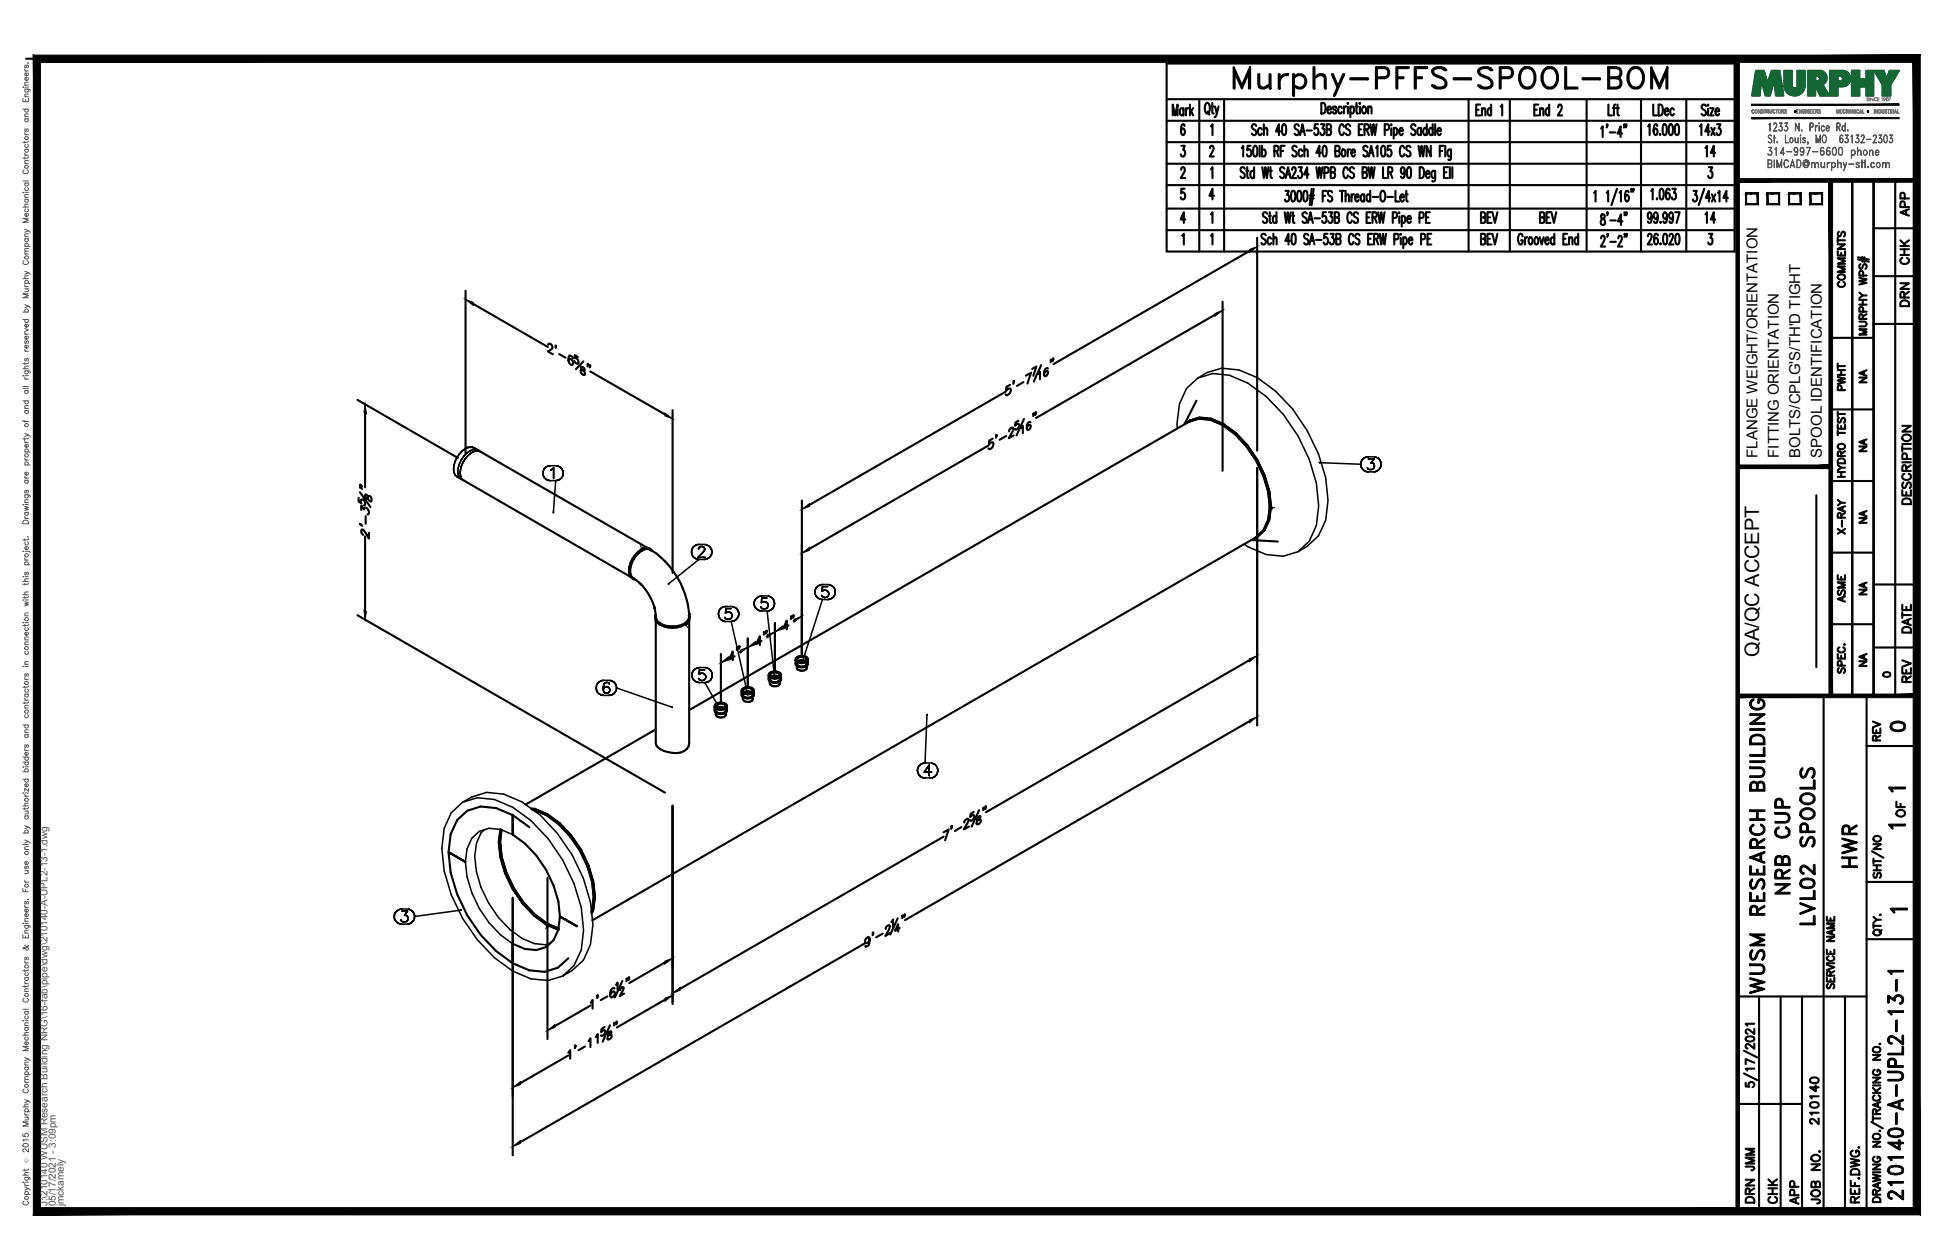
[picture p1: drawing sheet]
<svg xmlns="http://www.w3.org/2000/svg" width="432mm" height="279mm" viewBox="0 0 432 279" stroke-linecap="round" stroke-linejoin="round" font-family="sans-serif">
<defs><g id="words">
<text font-size="10.6" x="272.3" y="22.6">Murphy-PFFS-SPOOL-BOM</text>
<g font-size="6.6">
<text x="412.4" y="193.3" transform="rotate(-90 412.4 193.3)">HWR</text>
<text x="397.6" y="199.3" transform="rotate(-90 397.6 199.3)">NRB CUP</text>
<text x="403.2" y="206" transform="rotate(-90 403.2 206)">LVL02 SPOOLS</text>
<text x="391.9" y="221.5" transform="rotate(-90 391.9 221.5)">WUSM RESEARCH BUILDING</text>
<text x="422.6" y="267.1" transform="rotate(-90 422.6 267.1)">210140-A-UPL2-13-1</text>
</g>
<g font-size="5.3">
<text x="381" y="36" transform="rotate(-90 381 36)">14</text>
<text x="381" y="50.8" transform="rotate(-90 381 50.8)">14</text>
<text x="417.7" y="163.3">0</text>
<text x="389.8" y="260.7" transform="rotate(-90 389.8 260.7)">JMM</text>
<text x="389.8" y="267.8" transform="rotate(-90 389.8 267.8)">DRN</text>
<text x="399.7" y="268.1" transform="rotate(-90 399.7 268.1)">APP</text>
</g>
<g font-size="4.9">
<text x="424" y="49" transform="rotate(-90 424 49)">APP</text>
<text x="424" y="59.6" transform="rotate(-90 424 59.6)">CHK</text>
<text x="409.9" y="64.9" transform="rotate(-90 409.9 64.9)">COMMENTS</text>
<text x="424" y="69.1" transform="rotate(-90 424 69.1)">DRN</text>
<text x="409.9" y="87.8" transform="rotate(-90 409.9 87.8)">PWHT</text>
<text x="424.4" y="112.9" transform="rotate(-90 424.4 112.9)">DESCRIPTION</text>
<text x="409.9" y="119.6" transform="rotate(-90 409.9 119.6)">X-RAY</text>
<text x="409.9" y="134.8" transform="rotate(-90 409.9 134.8)">ASME</text>
<text x="424.4" y="141.5" transform="rotate(-90 424.4 141.5)">DATE</text>
<text x="424.4" y="152.4" transform="rotate(-90 424.4 152.4)">REV</text>
<text x="417.7" y="165.5" transform="rotate(-90 417.7 165.5)">REV</text>
<text x="423" y="182.4" transform="rotate(-90 423 182.4)">OF</text>
<text x="403.9" y="250.5" transform="rotate(-90 403.9 250.5)">210140</text>
<text x="394.8" y="268.1" transform="rotate(-90 394.8 268.1)">CHK</text>
<text x="404.3" y="268.1" transform="rotate(-90 404.3 268.1)">JOB NO.</text>
</g>
<g font-size="4.4">
<text x="414.5" y="86.1" transform="rotate(-90 414.5 86.1)">NA</text>
<text x="414.5" y="101.2" transform="rotate(-90 414.5 101.2)">NA</text>
<text x="414.5" y="117.1" transform="rotate(-90 414.5 117.1)">NA</text>
<text x="414.5" y="133" transform="rotate(-90 414.5 133)">NA</text>
<text x="389.9" y="145.7" transform="rotate(-90 389.9 145.7)">QA/QC ACCEPT</text>
<text x="414.5" y="148.9" transform="rotate(-90 414.5 148.9)">NA</text>
</g>
<text font-size="4" x="416.3" y="151.3">0</text>
<g font-size="3.5">
<text x="417.3" y="176.7">1</text>
<text x="417.3" y="184.9">1</text>
<text x="417.7" y="203.6">1</text>
</g>
<g font-size="3.3">
<text x="389.5" y="101.5" transform="rotate(-90 389.5 101.5)">FLANGE WEIGHT/ORIENTATION</text>
<text x="394.3" y="101.5" transform="rotate(-90 394.3 101.5)">FITTING ORIENTATION</text>
<text x="399.1" y="101.5" transform="rotate(-90 399.1 101.5)">BOLTS/CPLG'S/TH'D TIGHT</text>
<text x="403.8" y="101.5" transform="rotate(-90 403.8 101.5)">SPOOL IDENTIFICATION</text>
</g>
<g font-size="2.2" fill="#545454">
<text x="10.5" y="267.5" transform="rotate(-90 10.5 267.5)">J:\210140 WUSM Research Building NRG\16-fab\pipe\dwg\210140-A-UPL2-13-1.dwg</text>
<text x="12.4" y="267.5" transform="rotate(-90 12.4 267.5)">05/17/2021 - 3:09pm</text>
<text x="14.1" y="267.4" transform="rotate(-90 14.1 267.4)">jmckamely</text>
</g>
<text font-size="1.3" fill="#545454" x="6.3" y="257.9" transform="rotate(-90 6.3 257.9)">Ó</text>
</g></defs>
<!-- layer: HP-HWR-PIPE -->
<g fill="none" stroke="#000" stroke-width=".47">
<path d="M103.2 99.5l.7-.3 .6-.1 .5 .2 38.5 22.2M263.1 93.8l.6-.6 2.2-.6 2.6 .2 2.7 1.2M263.5 93.4l2.2-.7 2.6 .2 2.7 1.2 2.7 2M263.6 93.5h.1M263.6 93.5l-110.8 64M263.8 93.4l-.1 .1 2.2-.8 2.6 .2 2.7 1.2 2.7 2 2.5 2.6-2.5-2.6-2.7-2-2.7-1.2-2.6-.2zM265.2 88.8l-2.7 5.3M268.3 93.1l2.7 1.1 2.7 2M268.3 93.1l-2.5-.3-2.2 .7M268.3 93.1l2.7 1.1M271 94.2v-.1v.1M271 94.2l2.7 2"/>
<path d="M271.2 94h.1M271.2 94a23.2 23.2 0 0 1 10.6 18.3l-.4 3-1.1 2.3-1.6 1.6-.8 .3M273.7 96.2a24.5 24.5 0 0 1 7.4 12.8M276.4 98.7l2.2 3.2M101.3 105.7l38.5 22.2M277.4 119.7l5.8 .4M278.4 119.2l-147.1 84.9M278.6 101.9l1.6 3.5-1.6-3.5M278.6 119l-.1 .1M280.2 117.5l-1.8 1.7M280.2 105.4l1.1 3.5M281.1 109l.4 3.4-.4 2.9"/>
<path d="M281.1 115.3l-1 2.3M281.1 109l.4 3.4M281.1 115.3l-1 2.3-1.7 1.6M281.3 108.9l.4 3.4-.4 2.9-1.1 2.3M281.5 112.4h.1M281.5 112.4l-.4 2.9M281.8 112.3h.1M139.4 126.6h.1M139.4 126.6l.4 1.3M139.7 126.6h.1M139.8 127.9l.6 .5-.4-.4M140.3 128.2l.2 .1"/>
<path d="M140.4 128.4l.5 .2M140.4 128.3h.2M142.3 122.1a5.5 5.5 0 0 0-2.5 5.2 2.82 2.82 0 0 0 1.4 1.5l1 .9-.2-.3a13.1 13.1 0 0 1 3.1 5.5l-.1-.3 .4 2.2M142.3 122.1a1.86 1.86 0 0 1 2.3 .1 18.7 18.7 0 0 1 8.2 14.6l-.1-.3a1.53 1.53 0 0 1-1 1.8 5.7 5.7 0 0 1-5.9-.5l-.3-.5-.1-.7M142.3 122.1v-.2v.2M143.5 121.5l-1.4 .4a5.8 5.8 0 0 0-2.7 4.7M143.5 121.5l.7 .3-.5-.2M143.7 121.6l.3 .2a2.65 2.65 0 0 0-3.2 1.3 4.4 4.4 0 0 0-.9 4.7l.4 .4-.3-.2M143.7 121.6a4.4 4.4 0 0 0-3.7 3.3 3.4 3.4 0 0 0 0 3.1M144 121.8v.1M144.2 121.9l.2 .2-.2-.2M144.2 121.8l.5 .4"/>
<path d="M145.3 136.3l.1 1.3M145.4 137.6v27.2a2.37 2.37 0 0 0 1.8 1.7 4.8 4.8 0 0 0 5.1-.4l.3-.6 .2-.7v-27.2M145.4 136.4l-.2 .6M145.4 137.3v-.3l.1 .5M145.4 137.6a4.8 4.8 0 0 0 5.5 1.3l.9-.4 1-.9M145.4 136.7l.1 .8M145.5 137.5l.9 1M146.3 138.3h.1M146.4 138.5h.1M146.4 138.5l.8 .3 1.8 .3M150.9 138.8l-1.9 .3M151.7 138.5l-.8 .3"/>
<path d="M151.8 138.3h.1M152.3 138l-.6 .5M152.6 137.5l-.3 .5M152.7 136.8l-.1 .7M152.8 136.2l.1 .6-.1 .8M152.8 137.3v-.3l-.2 .5M158.4 156.6a1.54 1.54 0 0 1 1.4-.8 1.54 1.54 0 0 1 1.3 .8M158.4 157.3v.3M158.7 156.6v1.8a1.28 1.28 0 0 0 2.2 0M158.7 156.6v.2M158.7 157.6a1.28 1.28 0 0 0 2.2 0M158.7 156.4v.4"/>
<path d="M158.7 156.4v.2M158.7 156.8a1.5 1.5 0 0 0 2 .1M158.8 158.1l-.1 .3M158.9 157l.9-.3 .9 .3M159 157.1l.5-.2 1 .2M160.6 156.2l-.6-.2a1.19 1.19 0 0 0-1.3 .4M160.7 156.3l-.1-.1 .1 .1M160.7 156.3l.2 .1M160.9 156.8v-.4v2l-.2-.3M160.9 156.8l-.2 .1M160.9 156.6v.2M161.1 157.3v.3"/>
<path d="M161.1 156.6a1.58 1.58 0 0 1-2.7 0v1a1.58 1.58 0 0 0 2.7 0M161.1 156.6v1M164.4 153.1a1.58 1.58 0 0 1 2.7 0M164.5 153.9l-.1 .2M164.7 153.1v1.9a1.28 1.28 0 0 0 2.2 0M164.7 153.1v.2M164.7 154.1a1.24 1.24 0 0 0 2.2 0M164.7 153v.3M164.7 153v.1M164.7 153.3l.1 .2M164.8 154.7l-.1 .3M164.8 153.5l1-.2 .9 .2"/>
<path d="M165 153.6l.8-.2 .7 .2M165.7 154l-.9-.3-.4-.6v1a1.69 1.69 0 0 0 2.3 .6M166.6 152.7a1.46 1.46 0 0 0-1.9 .3M166.7 152.8l-.1-.1 .1 .1M166.7 152.8l.1 .2M166.8 153.3v-.3l.1 2-.2-.3M166.8 153.3a1.45 1.45 0 0 1-2 .2M166.9 153.1l-.1 .2M167.1 153.9v.2M167.1 153.1l-.4 .6-.9 .3M167.1 154.1l-.4 .6M167.1 153.1v1"/>
<path d="M170.4 149.7a1.58 1.58 0 0 1 2.7 0M170.4 150.4v.3M170.6 149.7v1.8a1.28 1.28 0 0 0 2.3 0M170.6 150.7a1.32 1.32 0 0 0 2.3 0M170.6 149.7l.1 .1M170.7 149.5v.3M170.7 149.5l-.1 .2M170.7 149.8l.8 .5 1-.2M170.7 151.4l-.1 .1M170.8 150.1a1.79 1.79 0 0 1 1.9 0M171 150.1l.7-.1 .8 .1M171.7 150.5l-.3-.1a.94 .94 0 0 1-1-.7v1a1.58 1.58 0 0 0 2.3 .5"/>
<path d="M172.5 149.3l-.8-.3-.5 .1-.5 .4M172.7 149.4l-.2-.1 .2 .1M172.7 149.4l.1 .1M172.8 149.8v-.3l.1 2-.2-.3M172.8 149.8l-.3 .3M172.9 149.7l-.1 .1M173.1 150.4v.3M173.1 149.7a.8 .8 0 0 1-.6 .7l-.7 .1M173.1 150.7l-.4 .5M173.1 149.7v1M176.3 146.2a1.66 1.66 0 0 1 2.8-.2v.2M176.4 147l-.1 .2"/>
<path d="M176.6 146.1v.3M176.6 146.2v1.9a1.23 1.23 0 0 0 1.1 .6 1.23 1.23 0 0 0 1.1-.6M176.6 147.2a1.24 1.24 0 0 0 2.2 0M176.6 147.9v.2M176.6 146.4a1.52 1.52 0 0 0 2.2 0M176.8 146.6l.9-.2 .9 .2M177 146.7l.4-.2 1.1 .2M177.7 147l-.9-.2-.5-.6v1a1.65 1.65 0 0 0 2.4 .5M178.5 145.8l-.2-.1a1.45 1.45 0 0 0-1.7 .4M178.7 145.9l-.2-.1 .2 .1M178.7 145.9l.1 .2M178.8 146.4v-.3v2l-.1-.4"/>
<path d="M178.8 146.2v.2M179.1 147v.2M179.1 146.2l-.4 .6-.9 .2M179.1 147.2l-.4 .5M179.1 146.2v1M117.7 179.3l.9 .1a18.9 18.9 0 0 1 10.2 9l1.7 3.5 1 3.6 .4 3.3-.4 3-.3 .8M117.9 179.4l.7 .1 2.7 1.2M118.1 179.6a14.4 14.4 0 0 1 8.3 5.8l2.2 3.2M145.4 161.7l-28.9 16.7M103.2 191.1l-3.8-2.1 3.8 2.1M110.6 186.8h.1M110.6 186.8a22.7 22.7 0 0 0 5.3 13.5"/>
<path d="M110.9 183.9l-.3 2.9M111 184a18.9 18.9 0 0 0 2.7 13.1 18.9 18.9 0 0 1-2.7-13.1zM111.1 184l-.4 2.6a23.7 23.7 0 0 0 10.6 18.4l2.5 1M111.2 184l-.3 2.7-.2-.1 .2 .1 .3 3.3 1.1 3.5 1.6 3.5a18.7 18.7 0 0 1-2.7-13zM113.7 185.1v-4.4v4.4M113.7 185.1a23.1 23.1 0 0 1 10.4 18.1l-.3 2.9a5.6 5.6 0 0 1-7.4 4.3l-2.7-1.1M113.7 197.1l2.2 3.2M113.9 197l2.2 3.2 2.5 2.6 2.7 2M117.3 183.4l-3.6-2.7-3.7-1.5-3.5-.4-2.9 1-2.3 2-1.4 3.2-.5 4a31.3 31.3 0 0 0 14.3 24.6l3.6 1.6 3.5 .3 2.9-.9 2.3-2.1M121.1 180.7h.1M121.3 180.7v-.2v.2M121.3 180.7a22.8 22.8 0 0 1 10.1 14.7"/>
<path d="M128.6 188.6a18.2 18.2 0 0 1 2.5 13.5 15 15 0 0 0-.9-10zM131.4 195.4l.4 3.4-.4 2.9M131.4 195.4l.4 3.4M131.7 199h.1M131.8 198.8h.1M131.8 198.8l-.4 2.9M113.7 209.3v4.3v-4.3M115.9 200.3l2.5 2.8 2.7 1.9M115.9 200.3l2.5 2.7 2.7 2 2.7 1.1M121.1 205h.1M121.1 205l2.7 1.2M121.3 204.8v.2v-.2"/>
<path d="M121.3 204.8l2.5 1.1M124.1 203.2l3.8 2.2-3.8-2.2M131.4 201.7l-.3 .7"/>
</g>
<path d="M281.5 112.4l.5 .3v.2M281.7 112.3l.5 .3h.4M141.9 121l.2 .3v.6M142.5 121.3l-.2 .1v.7M151.7 138.3l.5 .3 .2-.1M151.7 138.5l.5 .3 .2 .4M121.1 205v.6l-.2 .3M121.3 204.8v.7l.2 .1" fill="none" stroke="#000" stroke-width=".22"/>
<g fill="none" stroke="#000" stroke-width=".34">
<path d="M103.2 99.5a6.2 6.2 0 0 0-2.6 3.7M105.9 100h-.6h.6M106 99.9a2.19 2.19 0 0 0-2.6 .6l-.6 .7M106 99.8l.1 .1M261 95l-.1-1 .5-4.4 1.6-3.5 2.5-2.3 2-1.2 3.3-1 3.8 .4 4.1 1.7a34.8 34.8 0 0 1 15.2 22.2l.5 5.1-.5 4.3-1.6 3.5-2.5 2.3-2.1 1.2M265.5 83.8l3.3-1 3.7 .4 4.1 1.7a34.5 34.5 0 0 1 15.2 22.2l.5 5.1-.5 4.3-1.6 3.5-2.5 2.3M100.6 103.2v1.6M100.7 103.2v1.6M100.7 104.8l.2 .5 .4 .4M100.9 102.3l-.2 .9M102 104.8l.1 .8-.1-.8M102.1 104l-.1 .8 .1-.8"/>
<path d="M102.1 105.6l.2 .6-.2-.6M102.3 102a4 4 0 0 0-.5 3.9l.5 .4-1.4-.9-.3-.6M102.3 102a4.2 4.2 0 0 0-.5 3.9l.5 .3M102.3 106.3h.1M102.3 103.2l-.2 .8 .2-.8M102.3 106.2l.5 .3-.5-.3M102.8 102.3l-.5 .9 .5-.9M102.8 106.5h.1M102.8 101.2a2.97 2.97 0 0 1 3.2-1.4 2.35 2.35 0 0 0-3.5 .1l-1.2 1.5M102.8 101.2l-.5 .8M103.3 101.5l-.5 .8 .5-.8M104 100.8l-.7 .7 .7-.7"/>
<path d="M104.6 100.3l-.6 .5 .6-.5M105.3 100l-.7 .3 .7-.3M106.5 100.1l-.6-.1 .6 .1M120.3 104.9l.1 .5-.1-.5M120.4 104.4l-.1 .5 .1-.5M120.4 105.4l.2 .5-.2-.5M120.6 104l-.2 .4 .2-.4M120.6 105.9l.4 .4-.4-.4M121 103.6l-.4 .4 .4-.4M121 106.3l.5 .2-.5-.2M121.5 103.3l-.5 .3 .5-.3M121.5 106.5l.5 .1-.5-.1"/>
<path d="M122 103.3h-.5h.5M122 106.6h1.2M122 103.3h1.2M122.1 104.2l.3-.1-.3 .1M122.4 104.1l.3-.4-.3 .4M122.6 113.5l.1 .2zM122.7 103.7v2.4v-2.4M123.2 106.6l.5-.1-.5 .1M123.2 106.6l-.5 7M123.7 103.3h-.5h.5M123.7 106.5l.4-.2-.4 .2M124.1 103.6l-.4-.3 .4 .3"/>
<path d="M124.1 106.3l.4-.4-.4 .4M124.5 104l-.4-.4 .4 .4M124.5 105.9l.3-.5-.3 .5M124.8 104.4l-.3-.4 .3 .4M124.8 105.4v-.5v.5M124.8 104.9v-.5v.5M292.6 102.6h-.2l9.2 .3M301.6 102.9l.1 .6-.1-.6M301.7 102.4l-.1 .5 .1-.5M301.7 103.5l.2 .4-.2-.4M301.9 102l-.2 .4 .2-.4M301.9 103.9l.4 .4-.4-.4"/>
<path d="M302.3 101.6l-.4 .4 .4-.4M302.3 104.3l.5 .2-.5-.2M302.8 101.4l-.5 .2 .5-.2M302.8 104.5l.5 .1-.5-.1M303.1 103.7l.2 .3zM303.3 101.3l-.5 .1 .5-.1M303.3 101.8h1.3h-1.3M303.3 104l.7 .1zM303.3 104.6h1.2M303.3 101.3h1.2M303.9 102.7h.3h-.3M304.2 102.7l.2 .1-.2-.1"/>
<path d="M304.3 104l-.3 .1 .3-.1M304.4 102.8l.2 .1-.2-.1M304.5 104.6l.5-.1-.5 .1M304.6 101.8l-.7 .9 .7-.9M304.6 103.8l-.3 .2 .3-.2M304.6 102.9l.1 .3-.1-.3M304.7 103.2l-.1 .6zM305 101.4l-.5-.1 .5 .1M305 104.5l.5-.2-.5 .2M305.5 101.6l-.5-.2 .5 .2M305.5 104.3l.3-.4-.3 .4M305.8 102l-.3-.4 .3 .4"/>
<path d="M305.8 103.9l.3-.4-.3 .4M306.1 102.4l-.3-.4 .3 .4M306.1 103.5v-.6v.6M306.1 102.9v-.5v.5M148.2 129.4l-.1 .1zM153.3 122.4l.1 .5-.1-.5M153.4 121.9l-.1 .5 .1-.5M153.4 122.9l.2 .5-.2-.5M153.6 121.4l-.2 .5 .2-.5M153.6 123.4l.4 .3-.4-.3M154 121.1l-.4 .3 .4-.3M154 123.7l.4 .3-.4-.3"/>
<path d="M154.4 120.8l-.4 .3 .4-.3M154.4 124l.5 .1-.5-.1M154.7 123.6h1.6h-1.6M154.8 121.8v-.1v.1M154.8 121.7l.2-.3-.2 .3M154.9 120.7l-.5 .1 .5-.1M154.9 120.7h1.2M155 121.4l.1-.1-.1 .1M155.1 121.3l.2-.1-.2 .1M155.3 121.2h.4h-.4M155.7 121.2l.3 .1-.3-.1M155.9 122.5l-1.2 1.1 1.2-1.1"/>
<path d="M156 121.3l.1 .1-.1-.1M156.1 122.1l-.2 .4 .2-.4M156.1 121.4l.1 .3-.1-.3M156.1 124.1l.5-.1-.5 .1M156.1 124.1h-1.2l-6.6 5.3M156.2 121.9l-.1 .2 .1-.2M156.2 121.7v.2v-.2M156.6 120.8l-.5-.1 .5 .1M156.6 124l.5-.3-.5 .3M157.1 121.1l-.5-.3 .5 .3M157.1 123.7l.4-.3-.4 .3M157.5 121.4l-.4-.3 .4 .3"/>
<path d="M157.5 123.4l.2-.5-.2 .5M157.7 121.9l-.2-.5 .2 .5M157.7 122.9l.1-.5-.1 .5M157.8 122.4l-.1-.5 .1 .5M159.2 136.1l.1 .5-.1-.5M159.3 135.6l-.1 .5 .1-.5M159.3 136.6l.2 .5-.2-.5M159.5 135.2l-.2 .4 .2-.4M159.5 137.1l.4 .4-.4-.4M159.9 134.8l-.4 .4 .4-.4M159.9 137.5l.5 .2-.5-.2M160.4 134.6l-.5 .2 .5-.2"/>
<path d="M160.4 137.7l.5 .1-.5-.1M160.8 137.1l-.1-.2 .1 .2M160.8 136l.1-.2-.1 .2M160.9 134.5l-.5 .1 .5-.1M160.9 137.8h1.2M160.9 134.5h1.2M160.9 134.9l-.1 1.1 .1-1.1M160.9 137.2l-.1-.1 .1 .1M160.9 135.8l.4-.1-.4 .1M161.3 137.3l-.4-.1 .4 .1M161.3 135.7h.3h-.3M161.6 137.3h-.3h.3"/>
<path d="M161.6 135.7l.4 .1-.4-.1M162 137.2l-.4 .1 .4-.1M162 135.8l.2 .3-.2-.3M162 134.9h-1.1h1.1M162.1 137.8l.5-.1-.5 .1M162.1 137.8l3.6 16.1M162.2 137l-.2 .2 .2-.2M162.2 136.1l.1 .3-.1-.3M162.3 136.4l-.1 .6zM162.6 134.6l-.5-.1 .5 .1M162.6 137.7l.5-.2-.5 .2M163.1 134.8l-.5-.2 .5 .2"/>
<path d="M163.1 137.5l.3-.4-.3 .4M163.4 135.2l-.3-.4 .3 .4M163.4 137.1l.3-.5-.3 .5M163.7 135.6l-.3-.4 .3 .4M163.7 136.6l.1-.5-.1 .5M163.8 136.1l-.1-.5 .1 .5M167.2 133.8v.6v-.6M167.2 133.3v.5v-.5M167.2 134.4l.3 .4-.3-.4M167.5 132.8l-.3 .5 .3-.5M167.5 134.8l.4 .4-.4-.4M167.9 132.5l-.4 .3 .4-.3"/>
<path d="M167.9 135.2l.4 .2-.4-.2M168.3 132.2l-.4 .3 .4-.3M168.3 135.4l.6 .1-.6-.1M168.8 134.8l-.2-.2 .2 .2M168.8 133.6l.1-.1-.1 .1M168.9 132.2h-.6h.6M168.9 132.6l-.1 1 .1-1M168.9 134.9l-.1-.1 .1 .1M168.9 133.5l.3-.1-.3 .1M168.9 135.5h1.1M168.9 132.2h1.1M169.2 135l-.3-.1 .3 .1"/>
<path d="M169.2 133.4h.3h-.3M169.5 135h-.3h.3M169.5 133.4l.4 .1-.4-.1M169.9 134.9l-.4 .1 .4-.1M169.9 133.5l.2 .3-.2-.3M170 132.6h-1.1h1.1M170 135.5l.5-.1-.5 .1M170 135.5l1.7 14.9M170.1 134.7l-.2 .2 .2-.2M170.1 133.8l.2 .3-.2-.3M170.3 134.1l-.2 .6zM170.5 132.2h-.5h.5"/>
<path d="M170.5 135.4l.5-.2-.5 .2M171 132.5l-.5-.3 .5 .3M171 135.2l.4-.4-.4 .4M171.4 132.8l-.4-.3 .4 .3M171.4 134.8l.2-.4-.2 .4M171.6 133.3l-.2-.5 .2 .5M171.6 134.4l.1-.6-.1 .6M171.7 133.8l-.1-.5 .1 .5M180.6 131.3l.1 .5-.1-.5M180.7 130.8l-.1 .5 .1-.5M180.7 131.8l.3 .5-.3-.5M181 130.3l-.3 .5 .3-.5"/>
<path d="M181 132.3l.3 .3-.3-.3M181.3 129.9l-.3 .4 .3-.4M181.3 132.6l.5 .3-.5-.3M181.8 129.7l-.5 .2 .5-.2M181.8 132.9l.5 .1-.5-.1M182.2 132.2l-.1-.2 .1 .2M182.2 131.1l.1-.1-.1 .1M182.3 129.6l-.5 .1 .5-.1M182.3 130.1l-.1 1 .1-1M182.3 132.4l-.1-.2 .1 .2M182.3 131l.4-.1-.4 .1M182.3 129.6h1.2"/>
<path d="M182.7 132.5l-.4-.1 .4 .1M182.7 130.9h.3h-.3M183 132.5h-.3h.3M183 130.9l.4 .1-.4-.1M183.4 132.4l-.4 .1 .4-.1M183.4 131l.2 .2-.2-.2M183.5 130.1h-1.2h1.2M183.5 133l.5-.1-.5 .1M183.5 133h-1.2l-4.5 14M183.6 132.2l-.2 .2 .2-.2M183.6 131.2l.1 .4-.1-.4M183.7 131.6l-.1 .6z"/>
<path d="M184 129.7l-.5-.1 .5 .1M184 132.9l.5-.3-.5 .3M184.5 129.9l-.5-.2 .5 .2M184.5 132.6l.4-.3-.4 .3M184.9 130.3l-.4-.4 .4 .4M184.9 132.3l.2-.5-.2 .5M185.1 130.8l-.2-.5 .2 .5M185.1 131.8l.1-.5-.1 .5M185.2 131.3l-.1-.5 .1 .5M275.8 120.6l.8 .6 4.1 1.8 3.8 .3 3.2-1M132.2 152.6v.5v-.5M132.2 152v.6v-.6"/>
<path d="M132.2 153.1l.2 .4-.2-.4M132.4 151.5l-.2 .5 .2-.5M132.4 153.5l.4 .4-.4-.4M132.8 151.2l-.4 .3 .4-.3M132.8 153.9l.5 .2-.5-.2M133.3 150.9l-.5 .3 .5-.3M133.3 154.1l.5 .1-.5-.1M133.7 152.4v.5v-.5M133.8 150.9h-.5h.5M133.8 154.2h1.2M133.8 150.9h1.2M133.8 151.8l-.1 .6 .1-.6"/>
<path d="M133.8 152.6l-.1 .3 .1 .5-.1-.5zM133.8 153.4l.3 .2-.3-.2M134.1 151.5l-.3 .3 .3-.3M134.1 152.4l-.3 .2 .3-.2M134.1 153.6l.3 .1-.3-.1M134.4 151.3l-.3 .2 .3-.2M134.4 152.3l-.3 .1 .3-.1M134.4 153.7h.1h-.1M134.5 152.3h-.1h.1M134.5 153.7l.4-.1-.4 .1M134.6 151.3h-.2h.2M134.9 152.4l-.4-.1 .4 .1"/>
<path d="M134.9 153.6l.2-.2-.2 .2M135 151.5l-.4-.2 .4 .2M135 154.2l.5-.1-.5 .1M135.1 152.6l-.2-.2 .2 .2M135.1 151.7l-.1-.2 .1 .2M135.1 153.4l.1-.3-.1 .3M135.1 152.6l.1 .5zM135.5 150.9h-.5h.5M135.5 154.1l.5-.2-.5 .2M136 151.2l-.5-.3 .5 .3M136 153.9l.3-.4-.3 .4M136.3 151.5l-.3-.3 .3 .3"/>
<path d="M136.3 153.5l.3-.4-.3 .4M136.6 152l-.3-.5 .3 .5M136.6 153.1l.1-.5-.1 .5M136.7 152.6l-.1-.6 .1 .6M136.7 152.6l12.2 4.2M148.9 156.7l.1 .2zM153.4 149.7v.5v-.5M153.4 149.2v.5v-.5M153.4 150.2l.3 .5-.3-.5M153.7 148.7l-.3 .5 .3-.5M153.7 150.7l.4 .4-.4-.4M154.1 148.4l-.4 .3 .4-.3"/>
<path d="M154.1 151.1l.4 .2-.4-.2M154.5 148.1l-.4 .3 .4-.3M154.5 151.3l.6 .1-.6-.1M155 150.7l-.2-.3 .2 .3M155 149.5l.1-.1-.1 .1M155.1 148l-.6 .1 .6-.1M155.1 148.5l-.1 1 .1-1M155.1 150.8l-.1-.1 .1 .1M155.1 149.4l.3-.1-.3 .1M155.1 151.4h1.1M155.1 148h1.1M155.4 150.9l-.3-.1 .3 .1"/>
<path d="M155.4 149.3h.4h-.4M155.8 150.9h-.4h.4M155.8 149.3l.3 .1-.3-.1M156.1 150.8l-.3 .1 .3-.1M156.1 149.4l.2 .2-.2-.2M156.2 148.5h-1.1h1.1M156.2 151.4l.5-.1-.5 .1M156.2 151.4l3.5 6M156.3 150.6l-.2 .2 .2-.2M156.3 149.6l.1 .4-.1-.4M156.4 150l-.1 .6zM156.7 148.1l-.5-.1 .5 .1"/>
<path d="M156.7 151.3l.5-.2-.5 .2M157.2 148.4l-.5-.3 .5 .3M157.2 151.1l.4-.4-.4 .4M157.6 148.7l-.4-.3 .4 .3M157.6 150.7l.2-.5-.2 .5M157.8 149.2l-.2-.5 .2 .5M157.8 150.2l.1-.5-.1 .5M157.9 149.7l-.1-.5 .1 .5M159.7 157.4l.1 .2zM165.7 153.9l.1 .2zM171.7 150.4v.3zM177.8 147l-.1 .2z"/>
<path d="M205.5 158.4l-.1 .2zM205.5 158.6l-.5 10.6M102.5 177.9l3.3-1 3.8 .4 4.1 1.7a34.8 34.8 0 0 1 15.1 22.2l.6 5-.6 4.4-1.6 3.5-2.5 2.3 2.1-1.2 2.5-2.3 1.6-3.4 .5-4.5a34.8 34.8 0 0 0-15.7-27.2l-4-1.7-3.8-.4-3.3 1-2.1 1.2-2.5 2.3-1.5 3.5-.6 4.4a34.4 34.4 0 0 0 11.7 24.3l4.1 2.9 4 1.8 3.8 .3 3.2-1M203.4 170.8v.6v-.6M203.4 170.3v.5v-.5M203.4 171.4l.3 .4-.3-.4M203.7 169.9l-.3 .4 .3-.4M203.7 171.8l.4 .4-.4-.4M204.1 169.5l-.4 .4 .4-.4M204.1 172.2l.4 .3-.4-.3M204.5 169.3l-.4 .2 .4-.2M204.5 172.5h.5h-.5"/>
<path d="M204.8 171.2h1.7h-1.7M205 169.2l-.5 .1 .5-.1M205 172.5h1.2M205 169.2h1.2M206 169.7l-1.2 1.5 1.2-1.5M206 169.7v2.3v-2.3M206.2 172.5h.5h-.5M206.7 169.3l-.5-.1 .5 .1M206.7 172.5l.5-.3-.5 .3M207.2 169.5l-.5-.2 .5 .2M207.2 172.2l.4-.4-.4 .4M207.6 169.9l-.4-.4 .4 .4"/>
<path d="M207.6 171.8l.2-.4-.2 .4M207.8 170.3l-.2-.4 .2 .4M207.8 171.4l.1-.6-.1 .6M207.9 170.8l-.1-.5 .1 .5M107.4 184l-.8 .7-1 2.3-.4 2.9a23.3 23.3 0 0 0 10.5 18.2l2.7 1.1 2.5 .3 1-.3M113.7 185.1l-2.8-1.2a5.6 5.6 0 0 0-7.4 4.3l-.3 2.9a23.3 23.3 0 0 0 10.5 18.2M87.4 203.2v.6v-.6M87.4 202.7v.5v-.5M87.4 203.8l.3 .4-.3-.4M87.7 202.3l-.3 .4 .3-.4M87.7 204.2l.4 .4-.4-.4M88.1 201.9l-.4 .4 .4-.4"/>
<path d="M88.1 204.6l.4 .2-.4-.2M88.5 201.7l-.4 .2 .4-.2M88.5 204.8l.6 .1-.6-.1M88.8 204l.3 .3zM89.1 201.6l-.6 .1 .6-.1M89.1 204.9h1.1M89.1 201.6h1.1M89.1 202h1.2h-1.2M89.1 204.3l.7 .2zM89.6 203h.4h-.4M90 203l.2 .1-.2-.1M90.1 204.3l-.3 .2 .3-.2"/>
<path d="M90.2 203.1l.1 .1-.1-.1M90.2 204.9l.5-.1-.5 .1M90.3 202l-.7 1 .7-1M90.3 204.1l-.2 .2 .2-.2M90.3 203.2l.2 .3-.2-.3M90.5 203.5l-.2 .6zM90.7 201.7l-.5-.1 .5 .1M90.7 204.8l.5-.2-.5 .2M91.2 201.9l-.5-.2 .5 .2M91.2 204.6l.4-.4-.4 .4M91.6 202.3l-.4-.4 .4 .4M91.6 204.2l.2-.4-.2 .4"/>
<path d="M91.8 202.7l-.2-.4 .2 .4M91.8 203.8l.1-.6-.1 .6M102.1 201.8h.2l-10.4 1.4-.1-.5 .1 .5"/>
</g>
<g fill="#000">
<circle cx="106" cy="99.9" r=".17"/>
<circle cx="102.3" cy="106.2" r=".17"/>
<circle cx="106.5" cy="100.1" r=".17"/>
<circle cx="152.8" cy="136.2" r=".23"/>
<circle cx="165.8" cy="154" r=".23"/>
<circle cx="177.7" cy="147" r=".23"/>
</g>
<!-- layer: PS-BDR -->
<g fill="#000" stroke="#000" stroke-width=".22">
<path d="M388.3 26.1v.2l32.6-.2zM388.3 26.3l32.6-.2v.2z"/>
<path d="M388.3 23.1v.3l32.6-.3zM388.3 23.4l32.6-.3v.3z"/>
<path d="M7.4 12.2v257.2l1.6-1.6zM7.4 12.2l1.6 1.6v254zM7.4 12.2l1.6 1.6 416.6-1.6zM9 13.8l416.6-1.6-1.5 1.6zM425.6 12.2l-1.5 1.6 1.5 255.6zM424.1 13.8l1.5 255.6-1.5-1.6zM7.4 269.4h418.2l-1.5-1.6zM9 267.8h415.1l-416.7 1.6z"/>
</g>
<!-- layer: PS-BDR-T -->
<g fill="none" stroke="#000" stroke-width=".47">
<path d="M415.3 40v114.3h-4.7v-114.2v114.2h-4.8v-114.2M387 42.9h2.6v2.4h-2.6zM391.8 42.9h2.6v2.4h-2.6zM396.6 42.9h2.5v2.4h-2.5zM401.3 42.9h2.6v2.4h-2.6zM411.8 57.5l2.5 .5M411.8 57.1l2.5 .5M412.4 58.6a.59 .59 0 0 0-.3 .5 .59 .59 0 0 0 .4 .5l.3-.1 .3-.8 .4-.1a.64 .64 0 0 1 0 1M412.8 57v1M413.3 57.1v1M405.8 74.9h9.5M412.1 71.3l1.4 .1a.52 .52 0 0 1 .2 .6 .52 .52 0 0 1-.4 .4h-1.2"/>
<path d="M412.1 61.6l1.7 .4-1.7 .3 1.7 .4-1.7 .4M412.1 67.5h1.7M412.1 66.5h1.7M412.1 64.9l.8 .6M412.9 70.7l-.1-.9-.4-.1-.3 .3v.7h1.7M412.9 66.5v1M413 69.1l-.1-.9-.5-.1-.3 .3v.7h1.7M413 61.1l-.1-.9-.5-.1-.3 .3v.7h1.7M413.8 73h-1.7l1.7 .6-1.7 .6h1.7M413.8 65.5h-.9l-.8 .6M413.8 69.7l-.9 .5M405.8 90.8h9.5"/>
<path d="M407.4 94.1v1h1.6v-1M407.4 96h1.6M407.4 91.3v1.1M407.4 95.4v1.1M407.4 91.8h1.6M407.4 98.7a.79 .79 0 0 1 1-.3 .79 .79 0 0 1 .5 .9 .78 .78 0 0 1-1 .3 .78 .78 0 0 1-.5-.9zM407.6 92.7a.59 .59 0 0 0-.3 .5 .59 .59 0 0 0 .4 .5l.3-.1 .3-.8 .4-.1a.65 .65 0 0 1 0 1M408.1 94.5v.6M402.6 109.8v38.1M405.8 106.7h9.5M407.4 105.7h1.6M407.4 104.7h1.6"/>
<path d="M407.4 103.1l.7 .6M407.4 102a.9 .9 0 0 1 1.6 .2v.5h-1.6zM408.1 101.1l-.1-.9-.3-.1-.3 .3v.7h1.6M408.1 104.7v1M409 103.7h-.9l-.7 .6M409 100.1l-.9 .5M405.8 122.5h9.5M405.8 138.4h9.5M407.4 145v1h1.6v-1M407.6 148.2a.59 .59 0 0 0-.3 .5 .59 .59 0 0 0 .4 .5l.3-.2 .3-.7 .4-.1a.65 .65 0 0 1 0 1M407.7 143.5a.59 .59 0 0 0-.3 .7 .59 .59 0 0 0 .6 .5h.4a.59 .59 0 0 0 .6-.5 .59 .59 0 0 0-.4-.7M408.1 145.4v.6"/>
<path d="M408.2 147.6l-.1-.9-.4-.2-.3 .4v.7h1.6M408.8 142.9h.2z"/>
</g>
<!-- layer: PS-DIM -->
<path d="M5.8 13h419" fill="none" stroke="#000" stroke-width=".47"/>
<!-- layer: 0 -->
<g fill="none" stroke="#000" stroke-width=".47">
<path d="M415.3 40v114.3M420.1 40v114.3M415.3 50.6h9.5M415.3 61.2h9.5M415.3 71.8h9.5M415.3 129.6h9.5M415.3 143.6h9.5M386.6 238l2.9 1.5M386.6 233l2.9 1.5M387 230l.8-.2a.85 .85 0 0 1 1.1 .6 1.14 1.14 0 0 1-1.9 0zM388.9 237h-1.9l.3 .4M388.9 235.7l-1.9-.8v1.1"/>
<path d="M388.9 231.4v1.2l-1-.8-.6-.3-.3 .2v.5l.4 .3M388.9 228.2v1.1l-1-.8-.6-.3-.3 .2v.5l.4 .3M388.9 227h-1.9l.3 .4M387 240.1v.8l.8 .1a.62 .62 0 0 1 0-.9 .62 .62 0 0 1 .9 .1 .62 .62 0 0 1-.2 .9"/>
</g>
<g fill="#000" stroke="#000" stroke-width=".22">
<path d="M384.8 13l.8 255.6v-255.6zM384.8 13l.8 255.6h-.8z"/>
<path d="M385.2 39.6v.8l39.6-.8zM385.2 40.4l39.6-.8v.8z"/>
<path d="M424.5 40l.8 114.3v-114.3zM424.5 40l.8 114.3h-.8z"/>
<path d="M385.2 153.9v.8l39.6-.8zM385.2 154.7l39.6-.8v.8z"/>
</g>
<!-- layer: PS-LOGO -->
<g fill="none" stroke="#545454" stroke-width=".22">
<path d="M5.1 19.3h.1zM5.5 19.8h.9l.2 .1v.4M5.5 15.3v.3l.3 .1M5.5 18.9h.8M5.5 15.7h.8M5.5 19.3h.8M5.7 19.8a.38 .38 0 0 0-.1 .5 .38 .38 0 0 0 .6 0 .38 .38 0 0 0-.1-.5M5.7 14.4l-.2 .3v.3h.3l.1-.4 .2-.2 .2 .3-.2 .4M6.1 17.2a.38 .38 0 0 1 .1 .5 .38 .38 0 0 1-.6 0 .38 .38 0 0 1 .1-.5h.1v.7M6.1 16.2a.38 .38 0 0 1 .1 .5 .38 .38 0 0 1-.6 0 .38 .38 0 0 1 .1-.5h.1v.6M6.2 13.9v.1zM6.3 18.2l-.8 .1v.3l.2 .3"/>
<path d="M5.1 21.8v.7h1.2v-.7M5.1 24.2h1.2M5.4 37.7a.43 .43 0 0 0-.3 .5 .43 .43 0 0 0 .4 .3h.3a.43 .43 0 0 0 .5-.3 .43 .43 0 0 0-.3-.5M5.5 34v.3l.3 .1M5.5 29.4v.3l.3 .2M5.5 31.3v.4M5.5 34.8v.4M5.5 36.2h.8M5.5 34.4h.8M5.5 33.1h.8M5.5 29.9h.8M5.5 26.4h.8"/>
<path d="M5.5 25.9h.8M5.5 21.4h.8M5.7 33.1a.38 .38 0 0 0-.1 .5 .38 .38 0 0 0 .6 0 .38 .38 0 0 0-.1-.5M5.7 32a.4 .4 0 0 0-.1 .6 .4 .4 0 0 0 .6 0 .4 .4 0 0 0-.1-.6M5.7 28.6l-.2 .2v.3h.3l.1-.4 .2-.1 .2 .2-.2 .4M5.7 26.4a.38 .38 0 0 0-.1 .5 .38 .38 0 0 0 .6 0 .38 .38 0 0 0-.1-.5M5.7 24.2a.38 .38 0 0 0-.1 .6 .38 .38 0 0 0 .6 0 .38 .38 0 0 0-.1-.6M5.7 22.1v.4M6.3 35.6h-.8v.3l.2 .3M6.3 34.8l-.3 .3h-.9M6.3 31.3l-.3 .3h-.9M6.3 25.3h-.8v.3l.2 .3"/>
<path d="M6.3 20.9h-.8v.3l.2 .2M391.9 34.2l.2 .2M392 36.3l.6-.1v-.6l-.6-.1v1.6l.6-.1v-.6h-.6M392.1 30a.44 .44 0 0 1 .7 .2 .38 .38 0 0 0-.6-.2 .38 .38 0 0 0-.1 .5l.4 .3a.46 .46 0 0 1 .2 .7 .46 .46 0 0 1-.7-.1 .41 .41 0 0 0 .6 .1 .41 .41 0 0 0 0-.6l-.6-.4zM392.3 33.3a.53 .53 0 0 1 .5 .8 .53 .53 0 0 1-.9 0 .47 .47 0 0 0 .7 .2l.2-.3M392.4 27.2l-.1 1.9v-1.7l-.2 .2zM392.4 36.3l.3 .1v.6l-.8 .2v-1.8l.8 .2v.6l-.3 .2M392.5 33.4a.51 .51 0 0 1 .3 .5 .51 .51 0 0 1-.3 .5M392.7 32.8l-.7-.1h.8l-.5 .7M392.7 32.7l-.5 .7 .4 .1 .2 .3M393.1 30.5l.4 .1zM393.1 29l.8 .1h-.8l.7-1.3-.2-.5h-.2l-.3 .4 .1-.3a.39 .39 0 0 1 .6 0 .39 .39 0 0 1 0 .5l-.7 1.2"/>
<path d="M393.3 35.4v1.8zM393.3 29.9v1.8zM393.4 33l.4-.3v1.7l-.1-1.6zM393.9 35.4l.5 1.5 .6-1.5v1.8l-.1-1.4-.5 1.4-.5-1.4v1.4zM393.9 31.4l.1 .3zM393.9 31.5l.1 .1zM394.4 28.8l.1 .2M394.7 27.9a.55 .55 0 0 1 .4 .7 .55 .55 0 0 1-.7 .4l-.1-.3 .4 .3 .3-.4M394.7 33.9l.9 .1h-1l.7-1.3v1.7v-1.5l-.6 1.1M394.8 28l.2 .5-.2 .5M395 27.3l-.6-.1h.6l-.3 .8M395 27.2l-.4 .8 .4 .1v.3"/>
<path d="M395.5 28.8l.2 .2M395.7 35.5a.47 .47 0 0 1 .7 .3l-.3-.3h-.3a1.08 1.08 0 0 0 0 1.6h.3l.3-.3a.44 .44 0 0 1-.4 .4 .44 .44 0 0 1-.5-.4l-.1-.7zM395.8 29.9v1.7l.7 .1h-.7zM395.8 27.9a.55 .55 0 0 1 .5 .7 .55 .55 0 0 1-.7 .4l-.1-.3 .4 .3 .4-.4M396 28l.3 .5-.3 .5M396 33.6l1.2 .1zM396.2 27.3l-.6-.1h.7l-.5 .8M396.2 27.2l-.4 .8 .3 .1 .2 .3M396.9 30.6a.57 .57 0 0 1 .7 .4 .57 .57 0 0 1-.4 .7l-.3-.1-.2-.4zM396.9 36.8h.8M397 30.6a.52 .52 0 0 1 .4 .5 .52 .52 0 0 1-.4 .5l-.2-.4zM397 36.7h.7"/>
<path d="M397.3 35.4l.6 1.8-.6-1.5-.5 1.5zM397.7 33.3l.3 .4 .3-.1 .2-.3M397.7 33.1l.3-.3h.3l.2 .3M397.8 34.3h.5M397.9 30.5l.1 1 .3 .1 .3-.2-.3 .3-.3-.1-.1-.2zM398 27.2l.8 1.6v-1.6v1.9l-.8-1.6v1.6zM398 32.8l-.3 .4 .3 .5M398.2 32.8a1.22 1.22 0 0 1 .1 1.6M398.3 35.4h.5a1.05 1.05 0 0 1 0 1.8h-.5zM398.3 35.5a.84 .84 0 0 1 .9 .5 .84 .84 0 0 1-.2 .9l-.7 .2zM398.5 33.5l-.2 .2a.49 .49 0 0 1-.6-.2 .49 .49 0 0 1 .1-.6 .49 .49 0 0 1 .7 0v.4a.81 .81 0 0 1-.5 1.1l-.3-.2 .1 .2M398.5 33.3l-.3 .4"/>
<path d="M398.6 30.5v1.2zM399 30l.1-.1v.3zM399.1 33.3l.3 .4 .3-.1 .1-.3M399.1 33.1l.3-.3h.3l.1 .3M399.1 30h.1M399.1 30.5v1.2zM399.1 34.3h.6M399.4 28.8v.3l-.1-.1zM399.4 28.9h.1M399.4 32.8a.51 .51 0 0 0-.3 .4 .51 .51 0 0 0 .3 .5M399.5 32.8a1.22 1.22 0 0 1 .1 1.6M399.6 31.5h.6"/>
<path d="M399.6 30.8l.6 .6-.2 .3-.4-.1v-.2l.1 .2M399.6 30.7h.6M399.7 30.6v.3M399.8 33.5l-.1 .2a.5 .5 0 0 1-.7-.5 .5 .5 0 0 1 .7-.4l.2 .5a.83 .83 0 0 1-.5 1.1l-.3-.2 .1 .2M399.8 33.3l-.3 .4M399.9 35.6a.74 .74 0 0 1 1 .2 .74 .74 0 0 1-.1 1l-.1-1 .1 .9a.68 .68 0 0 0-.3-1.2 .68 .68 0 0 0-.8 .9 .66 .66 0 0 0 .4 .7 .66 .66 0 0 0 .7-.2 .7 .7 0 0 1-.9 .1 .7 .7 0 0 1-.2-.8zM400 36l.2-.2 .4 .1 .1 .2-.5-.2-.2 .3 .1 .4 .4 .1 .2-.2-.1 .2-.4 .1-.2-.2zM400.1 30.6l.1 .2-.2-.3-.4 .1v.2l.6 .5M400.1 31.2v.4M400.7 31.5h.1M400.8 31.9l-.1-.5 .1 .4-.2 .2M400.8 31.7v.1"/>
<path d="M401.3 28.1l.6-.1v-.6l-.6-.1-.1 1.8v-1.9h.5l.2 .4v.4l-.2 .2h-.4M401.3 32.7l-.7 1.7 .7-1.7h-.9l.9 .1M401.6 36v1.2zM401.8 33.6l1.2 .1zM401.8 36.1h.5l.1 1.1-.2-1-.3-.1-.3 .3zM402.4 27.8v1.3zM402.5 29.9l.5 1.5 .5-1.5v1.8l-.1-1.4-.4 1.4-.4-1.4-.1 1.4zM402.6 36.1h.4l.1 1.1-.1-1-.3-.1-.3 .3zM402.6 27.9l.3-.1-.3 .2-.2 .4zM403.2 27.2l.1 .1v.2zM403.2 27.3h.1M403.2 27.8l.1 1.3z"/>
<path d="M403.5 34l.4 .4 .3-.1 .1-.3M403.5 33.8l.4-.4 .3 .1 .1 .3M403.6 36l.2 1 .3 .1 .3-.2-.3 .3-.4-.1zM403.7 32.8h.5M403.8 32.8l-.2 .2a1.17 1.17 0 0 0 .2 1.4M403.8 27.9l.4-.1 .2 .4-.2-.3a.54 .54 0 0 0-.4 .6 .54 .54 0 0 0 .4 .5l.2-.3-.2 .4h-.2l-.3-.5zM403.8 33.4l-.3 .5M404.1 33.4l.2 .5-.2 .5M404.1 30l.2-.1a.95 .95 0 0 1 .6 .9 .95 .95 0 0 1-.6 .9 1.24 1.24 0 0 1-.2-1.7zM404.1 30.1l.2-.1a.87 .87 0 0 1 .5 .8 .87 .87 0 0 1-.5 .8 1.19 1.19 0 0 1-.2-1.5zM404.2 32.8l.1 .1-.4-.2a1.42 1.42 0 0 0-.2 1.7 .49 .49 0 0 0 .6-.2 .49 .49 0 0 0-.1-.7 .49 .49 0 0 0-.7 .1M404.4 36l.1 1.2z"/>
<path d="M404.8 28.4h.6l-.2-.5a.54 .54 0 0 0-.4 .6 .54 .54 0 0 0 .4 .5l.2-.3-.2 .4a.63 .63 0 0 1-.4-.6 .63 .63 0 0 1 .4-.7l.3 .7h-.7M404.9 34l.3 .4 .3-.1 .2-.3M404.9 33.8l.3-.4 .3 .1 .2 .3M405 36l.1 1.2zM405.1 32.8h.5M405.1 32.8l-.1 .2a1.17 1.17 0 0 0 .2 1.4M405.2 33.4l-.3 .5M405.3 36.1l.3-.1-.5 .5zM405.4 33.4l.3 .5-.3 .5M405.5 32.8l.2 .1a.36 .36 0 0 0-.6-.1l-.2 .6v.8l.2 .2a.49 .49 0 0 0 .6-.2 .49 .49 0 0 0-.1-.7 .49 .49 0 0 0-.7 .1M406 36v1.8zM406.2 36.1a.53 .53 0 0 1 .7 .5 .53 .53 0 0 1-.7 .5l-.2-.2 .3 .2a.51 .51 0 0 0 .5-.5 .51 .51 0 0 0-.5-.5l-.3 .2z"/>
<path d="M406.3 32.8l.4-.1a1.13 1.13 0 0 1 0 1.7h-.1a1.28 1.28 0 0 1-.3-1.6zM406.3 34.3h.6M406.3 32.8h.6M406.4 32.8l-.2 .6 .2 1M406.8 32.8l.2 .6-.2 1M407.2 28.1l.6-.1v-.6l-.6-.1-.1 1.8v-1.9l.7 .1 .1 .7-.3 .2h-.4M407.3 35.4l.1 1.8zM407.5 28.2l.4 .9-.3-.9M407.6 36.1h.5l.1 1.1-.2-1-.3-.1-.3 .3zM407.7 32.8l.3-.1a1.13 1.13 0 0 1 0 1.7h-.1a1.28 1.28 0 0 1-.2-1.6zM407.7 34.3h.5M407.7 32.8h.5"/>
<path d="M407.8 32.8l-.2 .6 .2 1M407.8 31.3l.3 .3 .4-.3M407.8 31l.3-.3 .4 .3M408 30.1h.4M408 30l-.1 .3a1.28 1.28 0 0 0 .2 1.3M408.1 30.7l-.3 .4M408.2 32.8l.2 .6-.2 1M408.2 30.7l.3 .4-.3 .5M408.4 30l.1 .2a.33 .33 0 0 0-.5-.2l-.2 .7 .2 .9a.48 .48 0 0 0 .5-.5 .48 .48 0 0 0-.5-.4l-.2 .1M408.5 27.9l.3-.1 .2 .3-.2-.2a.54 .54 0 0 0-.5 .6 .54 .54 0 0 0 .5 .5l.2-.2-.2 .3-.5-.3zM409 27.2l.1 1.9zM409 37l-.5-1 .5 1.2"/>
<path d="M409 31.4l.1 .2M409.2 30.7l.4 .1 .1 .2M409.3 30.6a.53 .53 0 0 1 .4 .6 .53 .53 0 0 1-.7 .4v-.2a.36 .36 0 0 0 .6 .1l.1-.2M409.3 36l-.6 1.8zM409.4 30.7l.3 .4-.3 .5M409.6 28.8v.3zM409.6 28.9v.1zM409.6 30l-.6-.1h.7l-.4 .8M409.6 29.9l-.4 .8M409.8 36.4h1.1zM410.4 33.3v1.7zM410.6 33.3a.53 .53 0 0 1 .7 .6 .53 .53 0 0 1-.7 .5l-.2-.2 .3 .2a.51 .51 0 0 0 .5-.5 .51 .51 0 0 0-.5-.6l-.3 .2z"/>
<path d="M410.6 29.9l-.1 1.8v-1.6l-.2 .2zM411.3 31.4l.2 .2M411.5 37h.6M411.5 36.4l.6 .3v.2a.38 .38 0 0 1-.3 .3 .38 .38 0 0 1-.4-.3l.2 .2M411.5 36.2h.6M411.6 36.1v.3M411.6 30.6a.52 .52 0 0 1 .5 .6 .52 .52 0 0 1-.7 .4l-.1-.2a.36 .36 0 0 0 .6 .1l.2-.2M411.7 32.7l.1 1.7zM411.8 30.7l.3 .4-.1 .3-.2 .2M412 36.1l.1 .2a.38 .38 0 0 0-.3-.3 .38 .38 0 0 0-.4 .3l.7 .5M412 36.7v.4M412 33.3h.5v1.1v-.8l-.2-.3-.5 .3z"/>
<path d="M412 30l-.6-.1h.7l-.5 .8M412 29.9l-.4 .8 .3 .1 .2 .2M412.5 36l.5 .1zM412.5 31.6l.8 .1h-.8l.7-1.3-.2-.4h-.2l-.3 .3 .1-.2a.39 .39 0 0 1 .6-.1 .39 .39 0 0 1 0 .6l-.7 1.1M412.7 35.4l.1 1.8zM413.2 33.3a.54 .54 0 0 1 .7 .6 .54 .54 0 0 1-.7 .5l-.2-.5zM413.4 35.4l.1 1.8zM413.7 30.8l1 .1zM414 36.9l.2 .1-.1 .2zM414 37l.1 .1zM414.4 33.3v1.1zM414.6 33.3h.5l.1 1.1-.1-1-.3-.1-.4 .3z"/>
<path d="M414.7 36.3l.3-.3 .4 .1v.3v-.2a.46 .46 0 0 0-.7 .4 .46 .46 0 0 0 .7 .4v-.1l-.2 .3a.59 .59 0 0 1-.5-.3 .59 .59 0 0 1 0-.6zM415.2 31.6l.8 .1h-.9a1.94 1.94 0 0 0 .8-1.4l-.2-.3h-.3l-.2 .3 .1-.2 .4-.2 .2 .5-.7 1.3M415.7 33.8h.7l-.2-.5a.48 .48 0 0 0-.5 .6 .48 .48 0 0 0 .6 .4l.1-.2-.1 .3a.53 .53 0 0 1-.6-.5 .53 .53 0 0 1 .6-.6l.2 .6h-.8M416 36.3l.1-.2a.53 .53 0 0 1 .7 .5 .53 .53 0 0 1-.7 .5l-.1-.2zM416.4 31.4l.2 .2M416.7 30.6a.53 .53 0 0 1 .5 .6 .53 .53 0 0 1-.7 .4l-.2-.2 .5 .2 .3-.3M416.9 30.7l.2 .4-.2 .5M417.1 30l-.6-.1h.6l-.4 .8M417.1 29.9l-.5 .8 .4 .1 .1 .2M417.3 36l.1 1.2zM417.5 36.1h.5l.1 1.1-.1-.8-.2-.3-.4 .3zM417.7 30l.3-.1a1.32 1.32 0 0 1 0 1.8l-.3-.1-.2-.7z"/>
<path d="M417.7 31.5h.5M417.7 30.1h.5M417.8 30l-.2 .7 .2 .9M418.2 30l.1 .7-.1 .9M418.3 36.1h.4l.1 1.1-.1-1-.3-.1-.3 .3zM418.8 31.4l.2 .2M419.1 30.6a.53 .53 0 0 1 .4 .6 .53 .53 0 0 1-.7 .4v-.2a.36 .36 0 0 0 .6 .1l.1-.2M419.3 30.7l.2 .4-.2 .5M419.4 30l-.6-.1h.7l-.4 .8M419.4 29.9l-.4 .8 .4 .1 .1 .2M5.1 42.7h.1zM5.1 45.9h1.2"/>
<path d="M5.1 40.1h1.2M5.4 57.8a.43 .43 0 0 0-.3 .5 .43 .43 0 0 0 .4 .4h.3a.43 .43 0 0 0 .5-.4 .43 .43 0 0 0-.3-.5M5.5 50.8l.8 .4-.8 .3M5.5 56.3h.8M5.5 54.6h1.2M5.5 52.9h.8M5.5 52.5h.8M5.5 44.2h.8M5.5 43.8h.8M5.5 40.6h.8M5.5 42.7h.8M5.7 54.6a.38 .38 0 0 1-.1-.5 .38 .38 0 0 1 .6 0 .38 .38 0 0 1-.1 .5"/>
<path d="M5.7 52.9a.38 .38 0 0 0-.1 .6 .38 .38 0 0 0 .6 0 .38 .38 0 0 0-.1-.6M5.7 46.3a.38 .38 0 0 0-.1 .6 .38 .38 0 0 0 .6 0 .38 .38 0 0 0-.1-.6M5.7 44.2a.38 .38 0 0 0-.1 .5 .38 .38 0 0 0 .6 0 .38 .38 0 0 0-.1-.5M5.7 41.6a.38 .38 0 0 0-.1 .6 .38 .38 0 0 0 .6 0 .38 .38 0 0 0-.1-.6M5.7 40.6a.38 .38 0 0 0-.1 .5 .38 .38 0 0 0 .6 0 .38 .38 0 0 0-.1-.5M6.1 47.3a.38 .38 0 0 1 .1 .6 .38 .38 0 0 1-.6 0 .38 .38 0 0 1 .1-.6h.1v.7M6.3 55.7l-.8 .1v.2l.2 .3M6.3 55.1h-.8v.3l.2 .3M6.3 51.8l-.8 .1v.3l.2 .3M6.3 51.2l.4 .4M6.3 48.4h-1.2l1.2 .4-1.2 .5h1.2M6.3 45.3h-.8v.3l.2 .3"/>
<path d="M6.3 43.1l-.8 .1v.3l.2 .3M5.1 70.9h1.2M5.1 69.2h1.2M5.1 61.8h1.2M5.5 77.4v.3l.3 .2M5.5 73.7v.2l.3 .2M5.5 72.8l.8 .4-.8 .3M5.5 67.5l.8 .4-.8 .3M5.5 63.1v.3l.3 .2M5.5 60.1l.8 .4-.8 .3M5.5 77.9h.8M5.5 74.1h.8"/>
<path d="M5.5 64h.8M5.5 63.6h.8M5.5 62.9h1.2M5.7 79.4l-.2 .3v.3h.3l.1-.4 .2-.2 .2 .3-.2 .4M5.7 75.6l-.2 .2v.3h.3l.1-.4 .2-.1 .2 .2-.2 .4M5.7 70.9a.38 .38 0 0 0-.1 .5 .38 .38 0 0 0 .6 0 .38 .38 0 0 0-.1-.5M5.7 69.2a.38 .38 0 0 1-.1-.6 .38 .38 0 0 1 .6 0 .38 .38 0 0 1-.1 .6M5.7 62.9a.38 .38 0 0 1-.1-.6 .38 .38 0 0 1 .6 0 .38 .38 0 0 1-.1 .6M6 64l.3 .3-.1 .3-.7 .1M6.1 76.5a.38 .38 0 0 1 .1 .6 .38 .38 0 0 1-.6 0 .38 .38 0 0 1 .1-.6h.1v.7M6.1 74.5a.38 .38 0 0 1 .1 .6 .38 .38 0 0 1-.6 0 .38 .38 0 0 1 .1-.6h.1v.7M6.1 71.9a.38 .38 0 0 1 .1 .5 .38 .38 0 0 1-.6 0 .38 .38 0 0 1 .1-.5h.1v.6"/>
<path d="M6.3 67.9l.4 .4M6.3 65.1h-1.2l1.2 .5-1.2 .4h1.2M6.3 61.2h-.8v.3l.2 .3M6.3 60.5l.4 .4M5.1 93.2l.2 .3h1M5.1 83.3h.1zM5.1 88.9h1.2M5.1 86.1h1.2M5.1 85.7h1.2M5.1 81.8h1.2M5.5 97.6v.3l.3 .2M5.5 96.1l.8 .4-.8 .3"/>
<path d="M5.5 83.6v.3l.3 .2M5.5 82.2l1 .1 .1 .4M5.5 80.4v.4M5.5 93.2v.4M5.5 97.1v.4M5.5 98.1h.8M5.5 91h.8M5.5 90.6h.8M5.5 86.6h.8M5.5 84.1h.8M5.5 83.3h.8M5.7 91a.38 .38 0 0 0-.1 .6 .38 .38 0 0 0 .6 0 .38 .38 0 0 0-.1-.6"/>
<path d="M5.7 88.9a.38 .38 0 0 0-.1 .5 .38 .38 0 0 0 .6 0 .38 .38 0 0 0-.1-.5M5.7 86.6a.38 .38 0 0 0-.1 .6 .38 .38 0 0 0 .6 0 .38 .38 0 0 0-.1-.6M5.7 82.2a.38 .38 0 0 0-.1 .6 .38 .38 0 0 0 .6 0 .38 .38 0 0 0-.1-.6M6.1 98.5a.38 .38 0 0 1 .1 .6 .38 .38 0 0 1-.6 0 .38 .38 0 0 1 .1-.6h.1v.7M6.3 97.1l-.3 .2h-.9M6.3 96.5l.4 .3M6.3 89.9l-.8 .1v.3l.2 .3M6.3 81.2h-.8v.3l.2 .3M6.3 80.4l-.3 .2h-.9M5.1 111.9h.1zM5.2 115.6a.69 .69 0 0 1 1.1 .1v.4h-1.2zM5.5 114.5v.3l.3 .2"/>
<path d="M5.5 112.3l.8 .2-.8 .2 .8 .3-.8 .2M5.5 109.7h.9l.2 .1v.5M5.5 105.6v.3l.3 .1M5.5 101.6v.2l.3 .2M5.5 119.5v.4M5.5 115h.8M5.5 113.6h.8M5.5 111.4h.8M5.5 106.5h.8M5.5 106h.8M5.5 103.1h1.2M5.5 102h.8"/>
<path d="M5.5 100.2h1.2M5.5 111.9h.8M5.7 113.6a.38 .38 0 0 0-.1 .6 .38 .38 0 0 0 .6 0 .38 .38 0 0 0-.1-.6M5.7 109.7a.4 .4 0 0 0-.1 .6 .4 .4 0 0 0 .6 0 .4 .4 0 0 0-.1-.6M5.7 108.7l-.2 .3v.3h.3l.1-.4 .2-.2 .2 .3-.2 .3M5.7 106.5a.38 .38 0 0 0-.1 .6 .38 .38 0 0 0 .6 0 .38 .38 0 0 0-.1-.6M5.7 103.1a.38 .38 0 0 1-.1-.5 .38 .38 0 0 1 .6 0 .38 .38 0 0 1-.1 .5M5.7 100.2a.4 .4 0 0 1-.1-.6 .4 .4 0 0 1 .6 0 .4 .4 0 0 1-.1 .6M6.1 104.7a.38 .38 0 0 1 .1 .5 .38 .38 0 0 1-.6 0 .38 .38 0 0 1 .1-.5h.1v.7M6.2 119h.1M6.3 119.4l-.3 .3h-.9M6.3 110.8l-.8 .1v.3l.2 .2"/>
<path d="M5.1 138.1h.1zM5.1 133h.1zM5.1 127.9h.1zM5.1 122.2h.1zM5.1 131.9h1.2M5.1 128.9h1.2M5.5 133.4l.8 .3-.8 .2 .8 .2-.8 .3M5.5 123.7v.3l.3 .2M5.5 129.4v.3M5.5 132.3v.4M5.5 138.5v.4M5.5 136.6h.8"/>
<path d="M5.5 125.3h1.2M5.5 124.2h.8M5.5 122.2h1l.2 .3M5.5 138.1h.8M5.5 133h.8M5.5 127.9h.8M5.7 139.2a.38 .38 0 0 0-.1 .5 .38 .38 0 0 0 .6 0 .38 .38 0 0 0-.1-.5M5.7 126.9l-.2 .2v.3h.3l.1-.4 .2-.1 .2 .2-.2 .4M5.7 125.3a.38 .38 0 0 1-.1-.6 .38 .38 0 0 1 .6 0 .38 .38 0 0 1-.1 .6M5.7 120.2a.38 .38 0 0 0-.1 .5 .38 .38 0 0 0 .6 0 .38 .38 0 0 0-.1-.5M6.1 121.2a.38 .38 0 0 1 .1 .5 .38 .38 0 0 1-.6 0 .38 .38 0 0 1 .1-.5h.1v.7M6.3 138.4l-.3 .3h-.9"/>
<path d="M6.3 135.9l-.8 .1v.3l.2 .3M6.3 132.2l-.3 .3h-.9M6.3 131.3h-.8v.3l.2 .3M6.3 129.3l-.3 .3h-.9M6.3 128.3l-.8 .1v.3l.2 .2M5.1 147.8h.1zM5.5 154.8v.3l.3 .2M5.5 150.2v.3l.3 .2M5.5 152.1v.5M5.5 155.6v.5M5.5 157h.8M5.5 155.3h.8"/>
<path d="M5.5 153.9h.8M5.5 150.7h.8M5.5 147.3h.8M5.5 142.9h.8M5.5 141.9h.8M5.5 147.8h.8M5.7 158.5a.38 .38 0 0 0-.1 .5 .38 .38 0 0 0 .6 0 .38 .38 0 0 0-.1-.5M5.7 153.9a.38 .38 0 0 0-.1 .6 .38 .38 0 0 0 .6 0 .38 .38 0 0 0-.1-.6M5.7 152.8a.38 .38 0 0 0-.1 .6 .38 .38 0 0 0 .6 0 .38 .38 0 0 0-.1-.6M5.7 149.4l-.2 .2v.3h.3l.1-.4 .2-.1 .2 .2-.2 .4M5.7 144.4a.38 .38 0 0 0-.1 .6 .38 .38 0 0 0 .6 0 .38 .38 0 0 0-.1-.6M6.1 140.2a.38 .38 0 0 1 .1 .6 .38 .38 0 0 1-.6 0 .38 .38 0 0 1 .1-.6h.1v.7"/>
<path d="M6.3 156.4h-.8v.3l.2 .3M6.3 155.6l-.3 .3h-.9M6.3 152.1l-.3 .3h-.9M6.3 146.7l-.8 .1v.3l.2 .2M6.3 142.4h-.8v.3l.2 .2M6.3 141.3h-.8v.3l.2 .3M5.1 175.8h.1zM5.1 170h.1zM5.1 178.7h1.2M5.1 172.8h1.2M5.1 171.1h1.2M5.1 169h1.2"/>
<path d="M5.1 167.9h1.2M5.1 160.8h1.2M5.5 176.1v.3l.3 .2M5.5 166v.3l.3 .1M5.5 179.1v.4M5.5 179.9h.8M5.5 176.6h.8M5.5 166.4h.8M5.5 162.9h.8M5.5 162.5h.8M5.5 175.8h.8M5.5 170h.8"/>
<path d="M5.7 172.8a.38 .38 0 0 0-.1 .5 .38 .38 0 0 0 .6 0 .38 .38 0 0 0-.1-.5M5.7 171.1a.38 .38 0 0 1-.1-.5 .38 .38 0 0 1 .6 0 .38 .38 0 0 1-.1 .5M5.7 169a.38 .38 0 0 0-.1 .5 .38 .38 0 0 0 .6 0 .38 .38 0 0 0-.1-.5M5.7 167.9a.4 .4 0 0 0-.1 .6 .4 .4 0 0 0 .6 0 .4 .4 0 0 0-.1-.6M5.7 165.1l-.2 .2v.4h.3l.1-.4 .2-.2 .2 .2-.2 .5M5.7 162.9a.38 .38 0 0 0-.1 .6 .38 .38 0 0 0 .6 0 .38 .38 0 0 0-.1-.6M5.7 160.8a.38 .38 0 0 0-.1 .5 .38 .38 0 0 0 .6 0 .38 .38 0 0 0-.1-.5M6 179.9l.3 .4-.3 .2h-.5M6.1 173.8a.38 .38 0 0 1 .1 .6 .38 .38 0 0 1-.6 0 .38 .38 0 0 1 .1-.6h.1v.7M6.1 166.8a.38 .38 0 0 1 .1 .6 .38 .38 0 0 1-.6 0 .38 .38 0 0 1 .1-.6h.1v.7M6.3 179.1l-.3 .3h-.9M6.3 178.1l-.8 .1v.3l.2 .2"/>
<path d="M6.3 174.8v.7l-.8-.7v.7M6.3 161.8l-.8 .1v.3l.2 .3M5.1 197v.7h1.2M5.1 187.3h1.2M5.1 184.7h1.2M5.5 195.2v.2l.3 .2M5.5 186.3l.8 .3-.8 .3M5.5 183.1l.8 .3-.8 .4M5.5 195.6h.8M5.5 193.1h.8M5.5 188.4h.8M5.5 180.9h.8"/>
<path d="M5.7 199.9l-.2 .2v.3h.3l.1-.3 .2-.2 .2 .2-.2 .4M5.7 192.1l-.2 .2v.3h.3l.1-.4 .2-.1 .2 .2-.2 .4M5.7 184.7a.38 .38 0 0 1-.1-.5 .38 .38 0 0 1 .6 0 .38 .38 0 0 1-.1 .5M5.7 180.9a.4 .4 0 0 0-.1 .6 .4 .4 0 0 0 .6 0 .4 .4 0 0 0-.1-.6M5.7 197.3v.4M6 193.1l.3 .4-.3 .2h-.5M6.1 191a.38 .38 0 0 1 .1 .6 .38 .38 0 0 1-.6 0 .38 .38 0 0 1 .1-.6h.1v.7M6.2 199.4h.1zM6.3 187.7l-.8 .1v.3l.2 .3M6.3 186.6l.4 .4M6.3 183.4l.4 .4M5.1 207.2v.8h1.2v-.8"/>
<path d="M5.1 204.8h.1zM5.5 217.7v.3l.3 .1M5.5 213.1v.2l.3 .2M5.5 205.2l1 .1 .1 .4M5.5 200.7v.3l.3 .2M5.5 215v.4M5.5 218.5v.4M5.5 219.9h.8M5.5 218.1h.8M5.5 216.8h.8M5.5 213.5h.8M5.5 206.9h.8"/>
<path d="M5.5 204.3h.8M5.5 201.2h.8M5.5 204.8h.8M5.6 209.6l-.1 .1a.73 .73 0 0 1 .7 .9l-.2 .1-.6-.6-.3 .2 .1 .1 .5-.1 .6-.6-.1-.1M5.7 216.8a.38 .38 0 0 0-.1 .5 .38 .38 0 0 0 .6 0 .38 .38 0 0 0-.1-.5M5.7 215.7a.38 .38 0 0 0-.1 .5 .38 .38 0 0 0 .6 0 .38 .38 0 0 0-.1-.5M5.7 212.2l-.2 .3v.3h.3l.1-.4 .2-.2 .2 .3-.2 .3M5.7 205.2a.38 .38 0 0 0-.1 .6 .38 .38 0 0 0 .6 0 .38 .38 0 0 0-.1-.6M5.7 207.5v.5M6.1 202.6a.38 .38 0 0 1 .1 .6 .38 .38 0 0 1-.6 0 .38 .38 0 0 1 .1-.6h.1v.7M6.1 201.6a.38 .38 0 0 1 .1 .5 .38 .38 0 0 1-.6 0 .38 .38 0 0 1 .1-.5h.1v.7M6.3 219.3h-.8v.3l.2 .3"/>
<path d="M6.3 218.5l-.3 .3h-.9M6.3 215l-.3 .3h-.9M6.3 206.3h-.8v.3l.2 .3M6.3 203.7h-.8v.3l.2 .3M5.1 226.3h.1zM5.1 229.6h1.2M5.1 223.8h1.2M5.4 221.3a.43 .43 0 0 0-.3 .5 .43 .43 0 0 0 .4 .4h.3a.43 .43 0 0 0 .5-.4 .43 .43 0 0 0-.3-.5M5.5 234.5l.8 .4-.8 .3M5.5 238.3h1.2M5.5 236.6h.8M5.5 236.2h.8"/>
<path d="M5.5 227.9h.8M5.5 227.4h.8M5.5 224.3h.8M5.5 226.3h.8M5.7 238.3a.38 .38 0 0 1-.1-.5 .38 .38 0 0 1 .6 0 .38 .38 0 0 1-.1 .5M5.7 236.6a.38 .38 0 0 0-.1 .6 .38 .38 0 0 0 .6 0 .38 .38 0 0 0-.1-.6M5.7 230a.38 .38 0 0 0-.1 .5 .38 .38 0 0 0 .6 0 .38 .38 0 0 0-.1-.5M5.7 227.9a.38 .38 0 0 0-.1 .5 .38 .38 0 0 0 .6 0 .38 .38 0 0 0-.1-.5M5.7 225.3a.38 .38 0 0 0-.1 .5 .38 .38 0 0 0 .6 0 .38 .38 0 0 0-.1-.5M5.7 224.3a.38 .38 0 0 0-.1 .5 .38 .38 0 0 0 .6 0 .38 .38 0 0 0-.1-.5M6.1 231a.38 .38 0 0 1 .1 .6 .38 .38 0 0 1-.6 0 .38 .38 0 0 1 .1-.6h.1v.7M6.3 239.4h-.8v.3l.2 .3"/>
<path d="M6.3 238.7l-.8 .1v.3l.2 .3M6.3 235.5l-.8 .1v.3l.2 .3M6.3 234.9l.4 .3M6.3 232.1h-1.2l1.2 .4-1.2 .5h1.2M6.3 229h-.8v.3l.2 .3M6.3 226.8l-.8 .1v.2l.2 .3M5.1 251.4v.6h.5a.43 .43 0 0 1 0-.6 .43 .43 0 0 1 .6 .1 .43 .43 0 0 1-.2 .6M5.1 245.4h1.2M5.2 253.7a.58 .58 0 0 1 .7-.2 .58 .58 0 0 1 .3 .7 .59 .59 0 0 1-.7 .2 .59 .59 0 0 1-.3-.7zM5.4 241.5a.43 .43 0 0 0-.3 .5 .43 .43 0 0 0 .4 .3h.3a.43 .43 0 0 0 .5-.3 .43 .43 0 0 0-.3-.5M5.5 246.8v.3l.3 .2M5.5 243.8l.8 .4-.8 .3"/>
<path d="M5.5 259.2v.5M5.5 247.7h.8M5.5 247.3h.8M5.5 246.5h1.2M5.5 240h.8M5.7 246.5a.38 .38 0 0 1-.1-.5 .38 .38 0 0 1 .6 0 .38 .38 0 0 1-.1 .5M6 247.7l.3 .5-.3 .2h-.5M6.3 260h-.8v.3l.2 .3M6.3 259.2l-.3 .3h-.9M6.3 254.7v.8l-.8-.7h-.3l-.1 .4 .3 .2M6.3 252.8h-1.2l.2 .3M6.3 248.8h-1.2l1.2 .4-1.2 .5h1.2"/>
<path d="M6.3 244.8l-.8 .1v.3l.2 .2M6.3 244.2l.4 .3M5.1 262.2h.1zM5.1 260.6h1.2M5.4 266.3a.43 .43 0 0 0-.3 .5 .43 .43 0 0 0 .4 .4h.3a.43 .43 0 0 0 .5-.4 .43 .43 0 0 0-.3-.5M5.5 263.2l.8 .4-.8 .3M5.5 262.4v.3l.3 .2M5.5 261.1h.9l.2 .1v.4M5.5 264.9h1.2M5.5 262.9h.8M5.5 262.2h.8M5.7 264.9a.38 .38 0 0 1-.1-.6 .38 .38 0 0 1 .6 0 .38 .38 0 0 1-.1 .6"/>
<path d="M5.7 261.1a.38 .38 0 0 0-.1 .5 .38 .38 0 0 0 .6 0 .38 .38 0 0 0-.1-.5M6.3 263.6l.4 .4"/>
<circle cx="5.9" cy="37" r=".4"/>
<circle cx="5.9" cy="30.6" r=".4"/>
<circle cx="413.5" cy="33.8" r=".48"/>
<circle cx="416.3" cy="36.6" r=".48"/>
<circle cx="5.9" cy="57.1" r=".39"/>
<circle cx="5.9" cy="94.3" r=".4"/>
<circle cx="5.9" cy="101" r=".4"/>
<circle cx="5.9" cy="137.3" r=".39"/>
<circle cx="5.9" cy="123.2" r=".4"/>
<circle cx="5.9" cy="157.8" r=".4"/>
<circle cx="5.9" cy="151.4" r=".4"/>
<circle cx="5.9" cy="143.7" r=".4"/>
<circle cx="5.9" cy="177.3" r=".4"/>
<circle cx="5.9" cy="189.1" r=".39"/>
<circle cx="5.9" cy="196.4" r=".4"/>
<circle cx="5.9" cy="214.3" r=".4"/>
<circle cx="5.9" cy="220.6" r=".4"/>
<circle cx="5.9" cy="240.8" r=".39"/>
<circle cx="5.9" cy="265.6" r=".39"/>
</g>
<!-- layer: PS-BDR -->
<g fill="none" stroke="#136734" stroke-width=".34">
<path d="M388.6 19.6v1.6M388.7 18.9v2.3M388.8 18.2v3M388.9 17.5v3.7M389 16.8v4.4M389.1 16.1v5.1M389.2 15.6v5.6M389.4 15.6v5.6M389.5 15.6v5.6M389.6 15.6v5.6M389.7 15.6v5.6M389.8 15.6v5.6"/>
<path d="M389.9 15.6v5.6M390 15.6v5.6M390.1 15.6v5.3M390.3 15.6v4.2M390.3 15.6v3.1M390.5 15.6v2.5M390.6 15.6v2.9M390.7 15.6v3.4M390.8 15.6v3.7M390.9 15.6v4.2M391 15.6h-1.8l-.9 5.6h1.8l.3-3.2 .9 3.2h1.1l.9-3.2 .3 3.2h1.8l-.9-5.6M391 15.6l.8 2.7 .9-2.7h1.8"/>
<path d="M391 15.6v4.5M391.1 16v4.6M391.3 16.4v4.5M391.4 16.7v4.5M391.5 17.1v4.1M391.6 17.5v3.7M391.7 17.8v3.4M391.8 18.2v3M391.9 18v3.2M392 17.6v3.6M392.2 17.3v3.9M392.2 16.9v4.3"/>
<path d="M392.4 16.6v4.6M392.5 16.2v4.6M392.6 15.9v4.5M392.7 15.6v4.4M392.8 15.6v4M392.9 15.6v3.6M393.1 15.6v3.2M393.1 15.6v2.8M393.3 15.6v2.4M393.4 15.6v3.4M393.5 15.6v4.5M393.6 15.6v5.5"/>
<path d="M393.7 15.6v5.6M393.8 15.6v5.6M393.9 15.6v5.6M394 15.6v5.6M394.2 15.6v5.6M394.3 15.6v5.6M394.4 15.6v5.6M394.5 15.6v5.6M394.6 16.3v4.9M394.7 17v4.2M394.8 17.7v3.5M395 18.4v2.8"/>
<path d="M395 19.1v2.1M395.2 19.8v1.4M395.5 19v-3.4h1.7v3.5M395.5 19a2.28 2.28 0 0 0 2.3 2.2M395.5 15.6v3.9M395.6 15.6v4.3M395.7 15.6v4.5M395.8 15.6v4.7M395.9 15.6v4.8M396.1 15.6v5M396.2 15.6v5M396.3 15.6v5.1"/>
<path d="M396.4 15.6v5.2M396.5 15.6v5.3M396.6 15.6v5.3M396.7 15.6v5.4M396.8 15.6v5.4M396.9 15.6v5.5M397.1 15.6v5.5M397.2 15.6v5.6M397.3 19.2v2M397.3 19.1a.57 .57 0 0 0 .6 .5 .57 .57 0 0 0 .5-.5M397.4 19.4v1.8M397.5 19.5v1.7"/>
<path d="M397.6 19.5v1.7M397.7 19.6v1.6M397.8 19.6v1.6M398 19.6v1.6M398 19.5v1.7M398.2 19.5v1.7M398.3 19.4v1.8M398.5 15.6v5.5M398.6 15.6v5.5M398.7 15.6v5.5M398.9 15.6v5.4M398.9 15.6v5.3"/>
<path d="M399.1 15.6v5.3M399.2 15.6v5.2M399.3 15.6v5.1M399.4 15.6v5M399.5 15.6v4.9M399.6 15.6v4.7M399.7 15.6v4.6M399.9 15.6v4.4M400 15.6v4.2M400.1 19.3v-3.7h-1.7v5.6M400.1 19a2.31 2.31 0 0 1-2.3 2.2M400.8 15.6v5.6"/>
<path d="M401 15.6v5.6M401.1 15.6v5.6M401.2 15.6v5.6M401.3 15.6v5.6M401.4 15.6v5.6M401.5 15.6v5.6M401.6 15.6v5.6M401.7 15.6v5.6M401.9 15.6v5.6M402 15.6v5.6M402.1 15.6v5.6M402.2 15.6v5.6"/>
<path d="M402.3 15.6v5.6M402.4 15.6v5.6M402.5 15.6v1.3M402.5 18v1.3M402.7 15.6v1.3M402.7 18v1.6M402.7 18v1.8M402.9 15.6v1.3M402.9 18v2.1M403 15.6v1.3M403 18v2.3M403.1 15.6v1.3l.2 .3 .1 .4"/>
<path d="M403.1 16.9h-.7v1.1l.7-.1v2.6M403.2 15.6v1.4M403.2 17.9v2.9M403.3 17.8l-.2 .1M403.3 15.6v1.6M403.3 17.7v3.3M403.4 17.7l-.1 .1M403.4 15.6v5.6M403.5 15.6v5.6M403.6 15.7v5.5M403.8 15.7v5.5M403.9 15.7v5.5"/>
<path d="M404 15.8v3M404 18.9v2.3M404.1 15.9v2.9M404.1 19v2.2M404.2 15.9v2.8M404.2 19.1v2.1M404.3 19.2l1.2 2h-2.1M404.3 16v2.6M404.3 19.2v2M404.3 19.1l-.4-.2a1.67 1.67 0 0 0 1.1-1.8 1.67 1.67 0 0 0-1.5-1.5h-2.8v5.6h1.7v-2.1l1 2.1M404.4 16.1v2.4M404.4 19.4v1.8"/>
<path d="M404.5 16.2v2.2M404.5 19.6v1.6M404.7 16.3v2M404.7 19.8v1.4M404.8 16.5v1.6M404.8 20v1.2M404.9 16.7v1.2M405.7 15.6v5.6M405.8 15.6v5.6M405.9 15.6v5.6M406 15.6v5.6M406.1 15.6v5.6"/>
<path d="M406.2 15.6v5.6M406.3 15.6v5.6M406.4 15.6v5.6M406.6 15.6v5.6M406.8 15.6v5.6M406.9 15.6v5.6M407 15.6v5.6M407.1 15.6v5.6M407.2 15.6v5.6M407.3 15.6v5.6M407.4 18h.6M407.4 15.6v1.3"/>
<path d="M407.4 18v1.2M407.6 15.6v1.3M407.6 18v1.2M407.7 15.6v1.3M407.7 18v1.2M407.8 15.6v1.3M407.8 18v1.2M407.9 15.6v1.3M407.9 18v1.2M408 15.6v1.3M408 18v1.2M408 16.9h-.6v1.1"/>
<path d="M408.1 16.9h.1M408.1 15.6v1.3M408.1 18v1.2M408.2 17.9l.1-.1v1.4M408.2 15.6v1.3l.1 .2M408.2 17.9v1.3M408.2 17.9l-.1 .1M408.3 15.6v1.5M408.4 17.1v.5M408.4 17.7v.1M408.5 15.6v3.6M408.5 15.6h-2.9v5.6h1.8v-2"/>
<path d="M408.5 15.6l.7 .2 .5 .4M408.5 15.6v3.6h-1.1M408.7 15.6v3.6M408.8 15.7v3.5M408.9 15.7v3.5M409 15.7v3.4M409.1 15.8v3.3M409.2 15.8v3.2M409.3 15.9v3.1M409.4 16v2.9M409.6 16.1v2.7M409.7 16.2l.3 .5"/>
<path d="M409.7 16.2v2.5l.3-.6M409.7 18.6l-.5 .4-.7 .2M409.8 16.3v2.3M409.9 16.5v1.9M410 16.7v1.5M410.1 16.7l.1 .7-.1 .7M410.1 17v.9M410.4 15.6h1.8h-1.8M410.4 15.6v5.6h1.8v-2h1.4v2h1.7v-5.6h-1.7v2h-1.4v-2M410.6 15.6v5.6M410.7 15.6v5.6M410.8 15.6v5.6"/>
<path d="M410.9 15.6v5.6M411 15.6v5.6M411.1 15.6v5.6M411.3 15.6v5.6M411.5 15.6v5.6M411.6 15.6v5.6M411.7 15.6v5.6M411.8 15.6v5.6M411.9 15.6v5.6M412 15.6v5.6M412.1 15.6v5.6M412.2 17.6v1.6"/>
<path d="M412.4 17.6v1.6M412.5 17.6v1.6M412.6 17.6v1.6M412.7 17.6v1.6M412.8 17.6v1.6M412.9 17.6v1.6M413 17.6v1.6M413.1 17.6v1.6M413.2 17.6v1.6M413.4 17.6v1.6M413.5 17.6v1.6M413.6 17.6v1.6"/>
<path d="M413.7 15.6v5.6M413.8 15.6v5.6M413.9 15.6v5.6M414 15.6v5.6M414.1 15.6v5.6M414.3 15.6v5.6M414.5 15.6v5.6M414.6 15.6v5.6M414.7 15.6v5.6M414.8 15.6v5.6M414.9 15.6v5.6M415 15.6v5.6"/>
<path d="M415.1 15.6v5.6M415.2 15.6v5.6M415.4 15.6h2.2l.6 1.7 .6-1.7h2.2l-1.9 3.2v2.4h-1.9v-2.4zM415.5 15.6v.2M415.6 15.6v.3M415.7 15.6v.6M415.8 15.6v.7M415.9 15.6v.9M416 15.6v1.1M416.2 15.6v1.3M416.2 15.6v1.5M416.4 15.6v1.7"/>
<path d="M416.5 15.6v1.9M416.6 15.6v2.1M416.7 15.6v2.3M416.8 15.6v2.5M416.9 15.6v2.6M417.1 15.6v2.8M417.1 15.6v3M417.3 15.6v5.6M417.4 15.6v5.6M417.5 15.6v5.6M417.6 15.6v5.6M417.7 16v5.2"/>
<path d="M417.8 16.3v4.9M417.9 16.6v4.6M418 17v4.2M418.2 17.3v3.9M418.3 17.1v4.1M418.4 16.8v4.4M418.5 16.5v4.7M418.6 16.2v5M418.7 15.9v5.3M418.8 15.6v5.6M418.9 15.6v5.6M419 15.6v5.6"/>
<path d="M419.2 15.6v3.1M419.3 15.6v2.9M419.4 15.6v2.7M419.5 15.6v2.5M419.6 15.6v2.3M419.7 15.6v2.2M419.8 15.6v2M419.9 15.6v1.8M420.1 15.6v1.6M420.1 15.6v1.4M420.3 15.6v1.2M420.4 15.6v1"/>
<path d="M420.5 15.6v.9M420.6 15.6v.7M420.7 15.6v.5M420.8 15.6v.3M420.9 15.6v.1M388.4 21v.2M388.5 20.3v.9M395.3 20.6v.6M404.9 20.1v1.1M405 20.3v.9M405.1 20.5v.7M405.2 20.7v.5"/>
<path d="M405.3 20.9v.3M405.4 21.1v.1"/>
</g>
<!-- layer: PS-LOGO -->
<g fill="none" stroke="#767676" stroke-width=".22">
<path d="M388.4 24.5l.1-.2 .3 .2a.25 .25 0 0 0-.3-.2 .25 .25 0 0 0-.1 .3l.1 .5 .3-.2a.26 .26 0 0 1-.3 .2 .26 .26 0 0 1-.2-.3zM389.1 24.3h.1a.4 .4 0 0 1 .3 .4 .4 .4 0 0 1-.4 .4l-.1-.3zM389.7 24.3l.5 .7v-.7v.8l-.4-.7-.1 .7zM390.5 24.3l.4 .1a.23 .23 0 0 0-.3-.1 .23 .23 0 0 0-.1 .2l.2 .2a.25 .25 0 0 1 .1 .4 .25 .25 0 0 1-.4-.1h.4l-.3-.4zM391 24.3h.4zM391.2 24.3v.8l.1-.8M391.7 24.7l.3-.1v-.2l-.3-.1v.8v-.8h.3v.3l-.3 .1M391.8 24.7l.3 .4zM392.3 24.3l.1 .7 .1 .1 .2-.2 .1-.6v.6l-.3 .2-.2-.2zM393.1 24.3h.2l.1 .2-.1-.2a.36 .36 0 0 0-.3 .4 .36 .36 0 0 0 .3 .3l.1-.1a.24 .24 0 0 1-.3 .2 .24 .24 0 0 1-.1-.3zM393.6 24.3h.4zM393.8 24.3l.1 .8z"/>
<path d="M394.2 24.4l.2-.1a.41 .41 0 0 1 .3 .4 .41 .41 0 0 1-.4 .4zM395 24.7l.3-.1v-.2l-.3-.1-.1 .8v-.8l.4 .1v.3h-.3M395.1 24.7l.2 .4-.1-.4M395.6 24.3l.4 .1a.23 .23 0 0 0-.2-.1 .23 .23 0 0 0-.2 .2l.2 .2a.25 .25 0 0 1 .2 .4 .25 .25 0 0 1-.5-.1h.5l-.4-.4zM398.3 24.3h.3h-.3v.8h.3h-.3M398.3 24.7h.2h-.2M398.9 24.3l.4 .7v-.7v.8l-.4-.7v.7zM399.7 24.3l.3 .2-.3-.1a.41 .41 0 0 0 .2 .7l.1-.2-.1-.1h.1v.1a.26 .26 0 0 1-.3 .2 .26 .26 0 0 1-.2-.3zM400.2 24.3l.1 .8zM400.5 24.3l.5 .7v-.7v.8l-.4-.7-.1 .7zM401.3 24.3h.3h-.3v.8h.3h-.3M401.3 24.7h.2h-.2"/>
<path d="M401.9 24.3h.3h-.3v.8h.3h-.3M401.9 24.7h.2h-.2M402.5 24.7l.3-.1v-.2l-.3-.1-.1 .8v-.8l.5 .1-.1 .3h-.3M402.7 24.7l.2 .4-.2-.4M403.1 24.3l.4 .1a.23 .23 0 0 0-.2-.1 .23 .23 0 0 0-.2 .2l.3 .2a.25 .25 0 0 1 .1 .4 .25 .25 0 0 1-.4-.1h.4l-.4-.4zM407.1 24.3l.3 .7 .3-.7v.8l-.1-.6-.2 .6-.2-.6-.1 .6zM407.9 24.3h.4h-.3v.8h.3h-.4zM408 24.7h.1h-.1M408.5 24.4l.3-.1 .2 .2a.22 .22 0 0 0-.3-.2 .22 .22 0 0 0-.2 .3l.2 .5 .3-.2a.24 .24 0 0 1-.3 .2 .24 .24 0 0 1-.2-.3zM409.2 25.1v-.8v.8M409.2 24.7h.4M409.6 24.3v.8z"/>
<path d="M409.9 25.1h.1M409.9 24.9h.4M410.1 24.3l.3 .8-.3-.7-.2 .7zM410.5 24.3l.5 .7v-.7v.8l-.4-.7-.1 .7zM411.3 24.3v.8zM411.6 24.3l.4 .2a.25 .25 0 0 0-.3-.2 .25 .25 0 0 0-.1 .3v.2a.24 .24 0 0 0 .1 .3 .24 .24 0 0 0 .3-.2 .26 .26 0 0 1-.3 .2 .26 .26 0 0 1-.2-.3zM412.2 25.1h.1M412.2 24.9h.4M412.3 24.9h.3M412.4 24.3l.3 .8-.3-.7-.2 .7zM412.9 24.3v.8h.3h-.3zM413.9 22h.1a.19 .19 0 0 1 .1 .3 .19 .19 0 0 1-.3-.1"/>
<path d="M414 21.7h.1M414 21.7l-.2 .1 .1 .2M414.3 21.7v.7M415.2 21.7v.7l-.6-.7v.7M415.4 24.3l.1 .8zM415.5 21.9v.3M415.5 22.2l.5 .1M415.7 24.3l.5 .7v-.7v.8l-.4-.7-.1 .7zM416 21.7l-.5 .2M416 21.7h.1M416 22.3h.1M416.2 22h.3"/>
<path d="M416.5 24.3a.42 .42 0 0 1 .4 .4 .42 .42 0 0 1-.4 .4zM416.5 24.3h.2a.4 .4 0 0 1 .2 .5 .4 .4 0 0 1-.4 .3M416.5 21.7h-.3v.7h.3M417.1 21.7h.1v.7M417.1 24.3v.6l.2 .2 .3-.2v-.6v.7l-.2 .1-.3-.1zM417.9 24.3l.3 .1h-.4l.4 .4-.1 .3-.3-.1h.4v-.2l-.4-.3zM417.9 22l-.3 .4M418.1 22.1l.1 .1M418.2 22.3h.3M418.2 21.8l-.1 .4M418.2 21.7h.1M418.3 21.7h.1"/>
<path d="M418.4 21.7h.1M418.4 24.3h.4zM418.5 21.8v.1M418.5 21.8v.4M418.6 24.3v.8v-.8M418.6 25.1h.1M418.7 21.7h.4l-.4 .7M419 24.7l.4-.1v-.2l-.4-.1v.8v-.8l.4 .1v.3h-.4M419 25.1h.1M419.2 24.7l.2 .4-.1-.4M419.7 24.3v.8zM420 24.9h.3"/>
<path d="M420 24.9h.4M420.1 24.3l.3 .8-.3-.7-.2 .7zM420.6 24.3l.1 .8h.3h-.4z"/>
<circle cx="389.3" cy="24.7" r=".33"/>
<circle cx="394.4" cy="24.7" r=".34"/>
<circle cx="417.7" cy="21.9" r=".23"/>
</g>
<g fill="#000" stroke="#000" stroke-width=".22">
<path d="M397.8 24.6l.1 .1zM397.8 24.7h.1l-.1 .1zM397.9 24.7v.2z"/>
<path d="M397.9 24.7v.2l.1-.1zM397.9 24.7h.2l-.1 .1z"/>
<path d="M397.9 24.7h.2zM397.9 24.6h.1l-.1 .1zM397.8 24.6l.1 .1z"/>
<path d="M414 24.6v.2zM413.9 24.8h.1zM414 24.8v.1z"/>
<path d="M414 24.8v.1zM414 24.8h.2z"/>
<path d="M414.1 24.6l-.1 .2zM414 24.6v.2zM414 24.6v.2z"/>
</g>
<g fill="none" stroke="#000" stroke-width=".47">
<path d="M414.9 188.8l2.6 1.4M415.3 187.2h1.6l-1.6 1.1h1.6M415.3 193h1.6M415.3 191.9h1.6M415.3 191h1.6M415.3 190.4v1.1M415.5 193.5l-.2 .5 .2 .6h.3l.4-.9 .5-.2a.7 .7 0 0 1 0 1.1M415.5 185.5a.75 .75 0 0 1 1-.1 .75 .75 0 0 1 .2 1.1 .75 .75 0 0 1-1.1 .1 .75 .75 0 0 1-.1-1.1zM416 191.9v1.1M404.9 216.8v.9h1.7v-.9M404.9 213.9l1.7 .6-1.7 .6M404.9 210.6v.9h1.7v-.9"/>
<path d="M404.9 207.7h1.7l-1.7 1h1.7M404.9 203.3v.9h1.7v-.9M404.9 213.6h1.7M405.2 218.2a.49 .49 0 0 0-.3 .6 .49 .49 0 0 0 .6 .3l.4-.8 .2-.1a.56 .56 0 0 1 .5 .4 .56 .56 0 0 1-.2 .6M405.3 212a.54 .54 0 0 0-.4 .7 .54 .54 0 0 0 .7 .4h.4a.54 .54 0 0 0 .6-.4 .54 .54 0 0 0-.4-.7M405.8 216.4l-.1-.9-.3-.2-.3 .1-.2 .3v.7h1.7M405.8 203.6v.6M405.8 211v.5M405.8 217.1v.6M406 206.4v.7M406.6 206.2l-1.7 .6 1.7 .5M406.6 204.8h-1.7l1.7 .5-1.7 .6h1.7"/>
<path d="M406.6 215.3l-.8 .5M415.3 204.8v1.1M415.3 205.3h1.6M415.3 203.3l.7 .6M415.5 206.3a.75 .75 0 0 1 1-.1 .75 .75 0 0 1 .2 1 .75 .75 0 0 1-1.1 .2 .75 .75 0 0 1-.1-1.1zM416.9 203.9h-.9l-.7 .7M417.1 206.2l-.5 .5M410.2 256.9l1.9 .5-1.9 .4 1.9 .5-1.9 .4M410.3 259.6a1.06 1.06 0 0 1 1.8 .2v.7h-1.9zM410.7 255.1a.69 .69 0 0 0-.5 .8 .69 .69 0 0 0 .8 .6 .83 .83 0 0 0 .9-.2 .83 .83 0 0 0 .2-.9l-.7-.3v.5M412.1 254.3v.2zM414.8 248.8l2.6 1.4"/>
<path d="M410.2 263.6v1.1h1.9v-1.1M410.2 261.8v1.2h1.9M411.2 266.6l-.1-1.1-.3-.1-.5 .1-.1 1.1h1.9M411.2 262.3v.7M411.2 264v.7M412.1 261.2v.2zM412.1 265.4l-.9 .6"/>
</g>
<!-- layer: PS-BOM -->
<g fill="none" stroke="#000" stroke-width=".47">
<path d="M258.6 14.1h125.9v41.7h-125.9zM258.6 22h125.9M258.6 26.8h125.9M258.6 31.5h125.9M258.6 36.3h125.9M260 25.6v-2.4l.5 2.4 .5-2.4v2.4M261.8 37.7l.3-.6h.3l.2 .4a2.58 2.58 0 0 1-.9 2h1M261.9 32.3h.7l-.4 .9a.78 .78 0 0 1 .5 .8 .78 .78 0 0 1-.6 .7l-.2-.1-.2-.4M262.3 24.3l-.3-.3a.88 .88 0 0 0-.5 .8 .88 .88 0 0 0 .5 .8l.3-.3M262.3 24v1.6M262.6 27.9l-.1-.2-.3-.2a1.71 1.71 0 0 0 0 2.5 .84 .84 0 0 0 0-1.5l-.2 .1-.2 .6M262.9 24v1.6"/>
<path d="M263.4 24a.58 .58 0 0 0-.5 .7M263.8 23.2v2.4M264 24.7l.5 .9M264.4 24l-.6 1.1M265.8 22v33.8M267.4 22.9l.1-.1a.73 .73 0 0 1 .7 .9l-.2 1.1-.3 .4h-.2a1.83 1.83 0 0 1-.1-2.3zM267.7 24.8l.4 .6M268.2 32.9l.1-.4 .4-.2 .3 .7-.9 1.7h1M268.4 28l.4-.5v2.5M268.4 37.5l.4-.4v2.4M268.5 23.6h.5M271.3 22v33.8"/>
<path d="M275.2 32.8l.4-.5v2.4M275.9 37.4a.53 .53 0 0 0-.9-.1 .53 .53 0 0 0 .2 .8l.7 .5a.6 .6 0 0 1 0 .6 .6 .6 0 0 1-.6 .3l-.3-.4M276.3 37.9h.5M276.5 37.1v1.9v.4l.3 .1M277.2 32.3h-.7v1l.4-.2a.93 .93 0 0 1 0 1.6l-.4-.1-.1-.4M278 32.5l.3-.2a2 2 0 0 1 0 2.4h-.1a2.23 2.23 0 0 1-.2-2.2zM278 38.2l-.3-.3a.86 .86 0 0 0-.6 .8 .86 .86 0 0 0 .6 .8l.3-.4M278 37.1v2.4M278.5 27.9l-.2-.2a.54 .54 0 0 0-.8 .1 .54 .54 0 0 0 .3 .8l.6 .4a.6 .6 0 0 1-.3 1h-.3l-.3-.4M279.2 32.3v2.4M279.7 28.7l-.3-.4a.86 .86 0 0 0-.6 .9 .86 .86 0 0 0 .6 .8l.3-.4M279.7 33.5l.3-.4a.83 .83 0 0 1 .6 .8 .83 .83 0 0 1-.6 .8l-.3-.3"/>
<path d="M279.7 32.3v2.4M279.8 37.1l.3 2.4 .4-2.4 .3 2.4 .4-2.4M280.1 28.8l.4-.5 .3 .2 .1 1.5M280.1 27.5v2.5M281.5 37.9h.4M281.6 37.1v1.9l.1 .4 .3 .1M282.5 33.5h.6l.3-.5a.5 .5 0 0 0-.3-.7h-.6v2.4M282.9 33.5l.5 1.2M283.8 29.2h-1l.7-1.7v2.5M283.9 33.5h.5M284.4 27.7l.3-.2a2.08 2.08 0 0 1 0 2.5h-.1a2.29 2.29 0 0 1-.2-2.3zM284.7 37.4a.54 .54 0 0 0-.9-.2 .54 .54 0 0 0 .2 .9l.6 .4a.64 .64 0 0 1-.2 1h-.3l-.4-.4"/>
<path d="M284.8 32.3h-.9v2.4M285 39.5l.5-2.4 .6 2.4M285.2 38.7h.7M286.4 37.7l.3-.6h.3l.2 .4a2.58 2.58 0 0 1-.9 2h1M287.4 32.7a.52 .52 0 0 0-.8-.2 .52 .52 0 0 0 .2 .8l.4 .3a.6 .6 0 0 1 .2 .8 .6 .6 0 0 1-.8 .2l-.1-.2M287.9 37.1h.7l-.4 .9a.77 .77 0 0 1 .5 .8 .77 .77 0 0 1-.7 .7l-.3-.5M287.9 27.9a.53 .53 0 0 0-.9-.2 .53 .53 0 0 0 .2 .9l.7 .4a.6 .6 0 0 1 0 .7 .6 .6 0 0 1-.6 .3l-.3-.4M288.2 30l.5-2.5 .5 2.5M288.4 29.2h.7M288.7 33.5l-.2-.3-.3-.1-.2 .1-.1 .6 .1 .8 .4 .1 .3-.3M289.1 33.6l.4-.5 .3 .1 .1 1.5M289.1 32.3v2.4"/>
<path d="M289.6 28.9h1.2M290.1 38.7h-1l.7-1.6v2.4M291.8 37.1l.3 2.4 .4-2.4 .3 2.4 .3-2.4M292.1 27.5h-.6l-.1 1.1 .3-.3a.84 .84 0 0 1 .6 .9 .84 .84 0 0 1-.6 .8l-.4-.5M292.8 27.5h.8l-.5 1a.78 .78 0 0 1 .5 .8 .78 .78 0 0 1-.6 .7l-.3-.5M292.8 33.9h-1l.7-1.6v2.4M293.4 32.5l.3-.2a1.28 1.28 0 0 1 .4 1.4l-.2 .9-.3 .1a1.64 1.64 0 0 1-.4-1.9zM293.6 38.3h.6a.74 .74 0 0 0 0-1.2h-.6v2.4M294.1 28.7l.8-.1 .1-.3-.1-.6-.8-.2v2.5l.8-.2 .1-.6-.3-.5M295 38.2l.8-.1 .1-.3-.1-.6-.8-.1v2.4l.8-.1 .1-.7-.3-.5M296 33.5l.8-.2 .2-.3-.2-.5-.8-.2v2.4h.6a.71 .71 0 0 0 0-1.2M297.5 33.2l.4-.1 .3 .4v.9l-.3 .3-.4-.1-.1-.2z"/>
<path d="M297.9 28.1a.52 .52 0 0 0-.6-.6 1.86 1.86 0 0 0 0 2.5 .52 .52 0 0 0 .6-.6M298.7 33.1v1.6M298.8 37.7a.46 .46 0 0 0-.2-.5 .46 .46 0 0 0-.5 0 1.91 1.91 0 0 0 .1 2.3 .52 .52 0 0 0 .6-.6M299.3 27.9a.54 .54 0 0 0-.9-.2 .54 .54 0 0 0 .2 .9l.5 .3a.64 .64 0 0 1-.2 1.1h-.3l-.3-.4M299.3 33.1l-.4 .1-.2 .6M299.5 33.8h.8v-.5l-.2-.2a.83 .83 0 0 0-.6 .8 .83 .83 0 0 0 .6 .8l.2-.3M300.1 37.4a.53 .53 0 0 0-.8-.1 .53 .53 0 0 0 .2 .8l.6 .5a.6 .6 0 0 1 0 .6 .6 .6 0 0 1-.6 .3l-.3-.4M301.2 28.7h.5M302 27.5h-.8v2.5h.8M302 38.2l.9-.1 .1-.3-.1-.6-.9-.1v2.4l.9-.1 .1-.7-.3-.5M302.5 28.7h.6l.2-.2 .1-.5-.3-.5h-.6v2.5M302.9 28.7l.5 1.3"/>
<path d="M303.1 32.7a.52 .52 0 0 0-.8-.2 .52 .52 0 0 0 .2 .8l.4 .3a.6 .6 0 0 1 .2 .8 .6 .6 0 0 1-.8 .2l-.1-.2M303.3 37.1l.4 2.4 .3-2.4 .4 2.4 .3-2.4M303.4 34.7l.5-2.4 .6 2.4M303.6 33.9h.7M303.8 27.5l.3 2.5 .3-2.5 .4 2.5 .3-2.5M305 32.8l.3-.5v2.4M306.4 32.5l.3-.2a1.28 1.28 0 0 1 .4 1.4l-.2 .9-.3 .1a1.19 1.19 0 0 1-.5-1.4zM306.6 37.1v2.4h.8M306.9 28.8h.7a.74 .74 0 0 0 0-1.3h-.7v2.5M307.7 38.2h.6a.64 .64 0 0 0 .4-.6 .64 .64 0 0 0-.4-.5h-.6v2.4M308.2 38.2l.4 1.3M308.3 32.3h-.7v1v-.1a.48 .48 0 0 1 .8 .3v.9a.48 .48 0 0 1-.8 .2l-.1-.4"/>
<path d="M308.4 27.5v.3zM308.4 28.5v1.5M308.9 28.7l.3-.4a.86 .86 0 0 1 .5 .9 .86 .86 0 0 1-.5 .8l-.3-.4M308.9 28.3v2.4M310.2 29h.8l-.3-.7a.86 .86 0 0 0-.5 .9 .86 .86 0 0 0 .5 .8l.3-.4M311.3 32.9a.49 .49 0 0 0-.2-.5 .49 .49 0 0 0-.6 .1 1.91 1.91 0 0 0 .2 2.2 .51 .51 0 0 0 .6-.6M311.4 37.9l-.2 .6-.2 .1a.82 .82 0 0 1-.5-.8 .82 .82 0 0 1 .5-.7 1.79 1.79 0 0 1 0 2.4l-.4-.1-.1-.3M312.1 37.2l.3-.1a1.31 1.31 0 0 1 .4 1.4l-.2 .9-.3 .1a2.16 2.16 0 0 1-.2-2.3zM312.7 32.7a.52 .52 0 0 0-.9-.2 .52 .52 0 0 0 .2 .8l.4 .3a.6 .6 0 0 1 .3 .8 .6 .6 0 0 1-.8 .2l-.2-.2M313.8 27.9l-.2-.2a.54 .54 0 0 0-.8 .1 .54 .54 0 0 0 .3 .8l.6 .4a.6 .6 0 0 1-.3 1h-.3l-.3-.4M314.4 32.3l.4 2.4 .3-2.4 .4 2.4 .3-2.4M314.7 37.1h.5a1.74 1.74 0 0 1 0 2.4h-.5z"/>
<path d="M315 28.7l-.3-.4a.88 .88 0 0 0-.5 .9 .88 .88 0 0 0 .5 .8l.3-.4M315 28.3v1.7M316.1 38.6h.8l-.3-.7a.88 .88 0 0 0-.5 .8 .88 .88 0 0 0 .5 .8l.3-.4M316.3 28.7l-.3-.4a.86 .86 0 0 0-.6 .9 .86 .86 0 0 0 .6 .8l.3-.4M316.3 27.5v2.5M317.1 32.3v2.4l-.9-2.4v2.4M317.6 28.7l-.3-.4a.88 .88 0 0 0-.5 .9 .88 .88 0 0 0 .5 .8l.3-.4M317.6 27.5v2.5M318.1 37.9l-.1 2.1-.2 .2h-.3M318.1 38.2l-.3-.3a.86 .86 0 0 0-.5 .8 .86 .86 0 0 0 .5 .8l.3-.4M318.1 27.5v2.5M318.6 29h.8l-.3-.7a.86 .86 0 0 0-.5 .9 .86 .86 0 0 0 .5 .8l.3-.4"/>
<path d="M319.1 33.5h.6M320 32.3h-.9v2.4M320.1 38.2h.5M320.4 32.3v2.4M321 37.1h-.9v2.4h.9M321.4 37.1v2.4M321.6 33.1v2.2l-.2 .2-.4-.1M321.6 33.5l-.2-.4a.83 .83 0 0 0-.6 .8 .83 .83 0 0 0 .6 .8l.2-.3M321.9 37.1v2.4M325.5 22v33.8M334.7 22v33.8M351.7 22v33.8"/>
<path d="M354.9 28.5l.3-.5v2.4M356.3 27.7l-.1 .1-.1-.1 .1-.2 .1 .2-.2 .6M356.8 29.4h1.2M359.6 29.6h-1.1l.7-1.6v2.4M360.1 27.7l-.1 .1-.1-.1 .1-.2 .1 .2-.2 .6M360.5 27.7v.1v-.3l-.1 .8M363.8 22v33.8M365.3 28l.4-.5v2.5M367.4 27.9l-.1-.2-.3-.2a1.71 1.71 0 0 0 0 2.5 .84 .84 0 0 0 0-1.5l-.2 .1-.2 .6M368 29.7v.3zM368.7 27.7l.3-.2a1.91 1.91 0 0 1 0 2.5h-.1a1.28 1.28 0 0 1-.4-1.4zM370.1 27.7l.3-.2a2.08 2.08 0 0 1 0 2.5h-.1a2.29 2.29 0 0 1-.2-2.3z"/>
<path d="M371.5 27.7l.3-.2a1.31 1.31 0 0 1 .4 1.4l-.2 .9-.3 .2a2.16 2.16 0 0 1-.2-2.3zM373.8 22v33.8M376.8 28l.3-.5v2.5M378.1 23.5a.52 .52 0 0 0-.8-.1 .52 .52 0 0 0 .2 .8l.6 .5a.6 .6 0 0 1-.3 .9h-.3l-.3-.3M378.6 23.2v.2zM378.6 24.1v1.5M378.8 37.1h.7l-.4 .9a.78 .78 0 0 1 .5 .8 .78 .78 0 0 1-.6 .7l-.3-.5M379 29.2h-1l.7-1.7v2.5M379.1 24h.7l-.7 1.6h.7M379.3 28.3l.8 1.7M380.1 28.3l-.8 1.7M380.3 24.7h.8l-.3-.7a.88 .88 0 0 0-.5 .8 .88 .88 0 0 0 .5 .8l.3-.3"/>
<path d="M380.6 27.5h.8l-.5 1a.76 .76 0 0 1 .6 .8 .76 .76 0 0 1-.7 .7l-.3-.5M258.6 41h125.9M258.6 46.3h125.9M258.6 51h125.9M262 52.3l.4-.5v2.4M262.6 41.9h-.7l-.1 1 .1-.2a.48 .48 0 0 1 .7 .3v.9a.48 .48 0 0 1-.7 .2l-.2-.3M262.7 48.7h-1l.7-1.6v2.3M268.4 47.5l.4-.4v2.3M268.4 52.3l.4-.5v2.4M269.1 43.4h-1l.7-1.5v2.3M277 55.7l-43.5 25.1M278.7 52.7v47.2"/>
<path d="M280.6 52.2a.54 .54 0 0 0-.9-.3l-.1 .3 .1 .5a.84 .84 0 0 1 .8 .6 .84 .84 0 0 1-.3 .9h-.3l-.3-.3M280.9 47.4a.53 .53 0 0 0-.9-.2 .53 .53 0 0 0 .2 .9l.5 .3a.64 .64 0 0 1-.1 1l-.5-.1-.2-.2M281.2 47.9h.5M281.5 47.1v2.2l.3 .1M281.8 52.9l-.3-.3a.86 .86 0 0 0-.6 .8 .86 .86 0 0 0 .6 .8l.3-.3M282.3 53.1l.3-.5 .3 .1 .1 1.5M282.3 51.8v2.4M282.9 48.2l-.3-.3a.93 .93 0 0 0-.1 1.5l.3-.1 .1-.2M282.9 47.1v2.3M284.8 47.1l.3 2.3 .3-2.3 .4 2.3 .3-2.3M284.9 42.3h.8l-.4 .9a.76 .76 0 0 1 .5 .8 .76 .76 0 0 1-.7 .7l-.3-.5M285.9 53.4h-1l.7-1.6v2.4"/>
<path d="M286.4 42.4l.3-.1a1.55 1.55 0 0 1 .3 1.9l-.1 .4-.3 .1a2.16 2.16 0 0 1-.2-2.3zM286.4 47.9h.5M286.5 51.9l.3-.1a1.12 1.12 0 0 1 .4 1.4l-.2 .9-.3 .1a1.28 1.28 0 0 1-.4-1.3zM286.6 47.1l.1 2.2 .3 .1M287.7 42.4l.4-.1a1.55 1.55 0 0 1 .3 1.9l-.1 .4-.4 .1a2.16 2.16 0 0 1-.2-2.3zM289.1 42.4l.3-.1a1.55 1.55 0 0 1 .4 1.9l-.2 .4-.3 .1a1.28 1.28 0 0 1-.4-1.4zM289.7 47.4a.52 .52 0 0 0-.9-.2 .52 .52 0 0 0 .2 .9l.5 .3 .2 .7a.51 .51 0 0 1-.8 .2l-.2-.2M289.9 49.4l.6-2.3 .5 2.3M290 52.2a.53 .53 0 0 0-.9-.2 .53 .53 0 0 0 .2 .9l.6 .4a.6 .6 0 0 1-.2 .9h-.3l-.3-.3M290.1 48.7h.7M290.3 54.2l.5-2.4 .6 2.4M290.3 44h.9"/>
<path d="M290.3 43.3h1M290.5 53.4h.7M290.8 41.9l-.5 3.6M291.2 41.9l-.5 3.6M291.4 48.4h1.2M291.7 53.2h1.2M293.2 43.4h.5M293.9 47.1h-.7l-.1 1 .3-.2a.8 .8 0 0 1 .6 .7 .8 .8 0 0 1-.6 .8l-.3-.4M294.1 42.3h-.9v2.4M294.2 51.8h-.6l-.1 1.1 .2-.3a.82 .82 0 0 1 .7 .8 .82 .82 0 0 1-.7 .8l-.3-.5M294.6 47.1h.7l-.4 .9 .4 .1 .1 .7-.2 .5-.2 .1-.4-.1-.2-.3M294.9 51.8h.7l-.3 .9a.78 .78 0 0 1 .4 .8 .78 .78 0 0 1-.6 .7l-.3-.2v-.3"/>
<path d="M295.3 42.7a.54 .54 0 0 0-.8-.3l-.2 .3 .2 .5 .6 .5a.64 .64 0 0 1-.1 1h-.3l-.4-.3M295.9 48.2l.8-.1 .1-.4-.1-.5-.8-.1v2.3l.8-.1 .1-.3a.65 .65 0 0 0-.3-.8M296.2 52.9h.8l.2-.4-.2-.6-.8-.1v2.4h.6a.74 .74 0 0 0 0-1.3M297 42.3h.9M297.5 42.3v2.4M298.3 43.5l.3-.4 .3 .1 .1 1.5M298.3 42.3v2.4M299.6 43.1v1.6M299.7 47.7a.47 .47 0 0 0-.2-.5 .47 .47 0 0 0-.6 0 1.83 1.83 0 0 0 .2 2.2l.4-.1 .2-.4M300 52.4l-.2-.5-.4-.1a1.79 1.79 0 0 0 0 2.4 .57 .57 0 0 0 .6-.6M300.1 43.1a.58 .58 0 0 0-.5 .7M300.4 43.8h.8l-.3-.7a.86 .86 0 0 0-.5 .8 .86 .86 0 0 0 .5 .8l.3-.3"/>
<path d="M301 47.4a.52 .52 0 0 0-.8-.2 .52 .52 0 0 0 .1 .9l.7 .4a.62 .62 0 0 1-.3 .9l-.5-.1-.1-.2M301.4 52.2a.53 .53 0 0 0-.9-.2 .53 .53 0 0 0 .2 .9l.6 .4a.6 .6 0 0 1 0 .6 .6 .6 0 0 1-.5 .3l-.4-.3M302.4 43.4l-.2-.3a.86 .86 0 0 0-.6 .8 .86 .86 0 0 0 .6 .8l.2-.3M302.4 43.1v1.6M302.9 48.2h.6M303.3 52.9h.5M303.7 43.4l-.3-.3a.88 .88 0 0 0-.5 .8 .88 .88 0 0 0 .5 .8l.3-.3M303.7 42.3v2.4M303.8 47.1h-.9v2.3h.9M304.2 51.8h-.9v2.4h.9M304.2 48.2h.6a.64 .64 0 0 0 0-1.1h-.6v2.3M304.3 43.7h1.2"/>
<path d="M304.6 52.9h.6a.61 .61 0 0 0 .3-.5 .61 .61 0 0 0-.3-.6h-.6v2.4M304.7 48.2l.5 1.2M305 52.9l.5 1.3M305.5 47.1l.3 2.3 .4-2.3 .4 2.3 .3-2.3M305.8 51.8l.4 2.4 .4-2.4 .3 2.4 .3-2.4M306.2 42.4l.2-.1a1.2 1.2 0 0 1 .6 1.8 .49 .49 0 0 1-.3 .5 .49 .49 0 0 1-.5 0l-.2-.8v-.9zM307.5 43.7h1.3M308.7 48.3h.6a.74 .74 0 0 0 0-1.2h-.6v2.3M309.1 53.1h.6l.3-.2-.1-1-.8-.1v2.4M309.3 42.3v2.4h.8M310.2 47.1v.2zM310.2 48v1.4"/>
<path d="M310.4 43.8h.8l-.3-.7a.86 .86 0 0 0-.5 .8 .86 .86 0 0 0 .5 .8l.3-.3M310.5 51.8v.3zM310.5 52.7v1.5M310.7 48.2l.3-.3a.83 .83 0 0 1 .5 .7 .83 .83 0 0 1-.5 .8l-.3-.3M310.7 47.9v2.3M311.1 52.9l.2-.3a.86 .86 0 0 1 .6 .8 .86 .86 0 0 1-.6 .8l-.2-.3M311.1 52.6v2.4M311.6 43.1h.4M311.7 42.3v1.9l.1 .4 .3 .1M311.9 48.5h.8l-.3-.6a.83 .83 0 0 0-.5 .7 .83 .83 0 0 0 .5 .8l.3-.3M312.3 53.3h.8l-.3-.7a.88 .88 0 0 0-.5 .8 .88 .88 0 0 0 .5 .8l.3-.3M314.6 48.3h.6a.74 .74 0 0 0 0-1.2h-.6v2.3"/>
<path d="M315 53.1h.6l.3-.2-.1-1-.8-.1v2.4M316.1 48.2h.5M316.4 52.9h.5M316.9 47.1h-.8v2.3h.8M317.3 51.8h-.9v2.4h.9M328.3 48.2l.8-.1 .2-.4-.2-.5-.8-.1v2.3l.8-.1 .2-.3a.65 .65 0 0 0-.4-.8M328.3 52.9h.8l.2-.4-.2-.6-.8-.1v2.4h.6a.74 .74 0 0 0 0-1.3M329.7 48.2h.6M329.7 52.9h.6M330.6 47.1h-.9v2.3h.9M330.6 51.8h-.9v2.4h.9M330.8 47.1l.6 2.3 .5-2.3"/>
<path d="M330.8 51.8l.6 2.4 .5-2.4M337.5 52.4l-.3-.6a1.17 1.17 0 0 0-.6 1.8 .49 .49 0 0 0 .2 .5 .49 .49 0 0 0 .5 0l.2-.8h-.3M338 52.6v1.6M338.6 52.6a.58 .58 0 0 0-.6 .7M339 52.7l.2-.1a.86 .86 0 0 1 .5 .8 .86 .86 0 0 1-.5 .8l-.4-.7zM340.3 52.7l.2-.1a.88 .88 0 0 1 .5 .8 .88 .88 0 0 1-.5 .8 1.2 1.2 0 0 1-.2-1.5zM341.3 52.6l.4 1.6 .5-1.6M341.4 48.2l.8-.1 .1-.4-.1-.5-.8-.1v2.3l.8-.1 .1-.3a.65 .65 0 0 0-.3-.8M342.5 53.3h.8l-.2-.7a.86 .86 0 0 0-.6 .8 .86 .86 0 0 0 .6 .8l.2-.3M342.8 48.2h.6M343.7 47.1h-.9v2.3h.9M343.9 47.1l.6 2.3 .5-2.3"/>
<path d="M344.5 52.9l-.2-.3a.86 .86 0 0 0-.6 .8 .86 .86 0 0 0 .6 .8l.2-.3M344.5 51.8v2.4M346.5 52.9h.5M347.4 51.8h-.9v2.4h.9M347.8 53.1l.3-.5 .4 .1 .1 1.5M347.8 52.6v1.6M349.8 52.9l-.2-.3a.86 .86 0 0 0-.6 .8 .86 .86 0 0 0 .6 .8l.2-.3M349.8 51.8v2.4M353.3 42.7l.4-.4v2.4M354.9 52.9l.1-.4a.48 .48 0 0 1 .7 0 .48 .48 0 0 1-.1 .7l-.8 1.5h1M355 47.7v.6a.87 .87 0 0 1 .7 .6 .87 .87 0 0 1-.3 1 .74 .74 0 0 1-.6-.8 .74 .74 0 0 1 .7-.7l.1-.1a.48 .48 0 0 0 0-.6 .48 .48 0 0 0-.6 0zM356.1 42.7l.4-.4v2.4"/>
<path d="M356.4 47.2l-.1 .1v-.2v.6M356.4 51.9l-.1 .2v-.2h.1l-.1 .6M356.9 48.9h1.3M356.9 53.6h1.3M358.4 41.9l-1.2 3.6M358.7 52.9l.1-.4a.48 .48 0 0 1 .7 0 .48 .48 0 0 1-.1 .7l-.8 1.5h1M359 42.7l.3-.4v2.4M359.6 49.1h-1l.7-1.6v2.4M360.2 47.2l-.1 .1v-.2v.6M360.2 51.9l-.1 .2v-.2h.1l-.1 .6M360.6 47.2l-.1 .1v-.1v-.1l.1 .1-.1 .5M360.6 51.9l-.1 .2v-.2h.1l-.1 .6"/>
<path d="M361 42.7v-.3l-.4-.1a1.65 1.65 0 0 0-.3 2.1l.3 .3a.82 .82 0 0 0 .5-.8 .82 .82 0 0 0-.5-.7l-.2 .1-.2 .6M361.7 42h-.1v-.1v.6M362.1 42l-.1 .1v-.2v.6M365.3 52.4a.46 .46 0 0 1 .5-.6 .46 .46 0 0 1 .3 .7l-.9 1.7h1M366 42.3l.3-.4v2.3M366.1 47.9l-.2 .5-.2 .1a.82 .82 0 0 1-.5-.7 .82 .82 0 0 1 .5-.7 1.74 1.74 0 0 1 0 2.3l-.3-.1-.1-.2M367.3 44v.2zM367.5 47.9l-.2 .5-.2 .1a.82 .82 0 0 1-.5-.7 .82 .82 0 0 1 .5-.7 1.74 1.74 0 0 1 0 2.3l-.4-.1-.1-.2M367.5 52.2l-.1-.3-.3-.1a1.65 1.65 0 0 0-.4 2.1l.4 .3a.82 .82 0 0 0 .4-.7 .82 .82 0 0 0-.4-.8l-.3 .2-.2 .5M368 42l.4-.1a2.16 2.16 0 0 1 .2 2.2l-.4 .1a1.28 1.28 0 0 1-.3-1.3zM368.1 49.2v.2zM368.1 54v.2z"/>
<path d="M368.8 51.9l.4-.1a1.2 1.2 0 0 1 .4 1.4l-.2 .9-.4 .1a2.16 2.16 0 0 1-.2-2.3zM369.5 47.9l-.2 .5-.2 .1a.82 .82 0 0 1-.5-.7 .82 .82 0 0 1 .5-.7 1.74 1.74 0 0 1 0 2.3l-.3-.1-.1-.2M370.1 52.4l.2-.6 .4 .1 .2 .4a3.4 3.4 0 0 1-.9 1.9h1M370.1 42.2l-.1-.2-.3-.1a2.16 2.16 0 0 0-.2 2.2 .69 .69 0 0 0 .7-.4 .69 .69 0 0 0-.3-.8l-.1-.2-.3 .2-.2 .5M370.7 41.9h.8l-.5 .8a.78 .78 0 0 1 .5 .8 .78 .78 0 0 1-.6 .7l-.2-.1-.1-.3M370.9 47.9l-.2 .5-.3 .1a.82 .82 0 0 1-.4-.7 .82 .82 0 0 1 .4-.7 1.74 1.74 0 0 1 0 2.3l-.3-.1v-.2M371.3 47.1h1l-.7 2.3M371.5 51.9l.4-.1a1.55 1.55 0 0 1 .3 1.9l-.1 .4-.3 .1a2.16 2.16 0 0 1-.3-2.3zM375.4 42.3h.7l-.4 .9a.78 .78 0 0 1 .5 .8 .78 .78 0 0 1-.6 .7l-.4-.5M377.8 41.9l-1.3 3.6M378.8 51.8h.7l-.4 .9a.78 .78 0 0 1 .5 .8 .78 .78 0 0 1-.6 .7l-.3-.2v-.3M379.1 43.9h-1l.7-1.6v2.4"/>
<path d="M379.5 43.1l.7 1.6M380.2 43.1l-.7 1.6M380.8 42.7l.4-.4v2.4M383 43.9h-1l.7-1.6v2.4M103.2 64.5v36.1M104.9 67.4l16.5 9.5M121.5 76.5v-.1a.65 .65 0 0 1 .8 .1 .65 .65 0 0 1 .1 .7l-1 .7 1.1 .7M123.3 76.7l-.1-.1 .1 .3-.2 .2M123.9 78.5l1.5 .8M127 79.4l-.1-.2-.7-.4a1.37 1.37 0 0 0 .6 2.1 .76 .76 0 0 0 .1-.9 .76 .76 0 0 0-.8-.3l-.1 .2M128.1 79.1l-.7-.4v.7a.79 .79 0 0 1 .7 .4 .79 .79 0 0 1-.1 .9l-.4-.2-.3-.5M233 79.8l-.1 .5"/>
<path d="M233.5 79.5l-.2 .1 .2-.1-.2 .6M269.3 69.8l-39.7 22.9M271 66.9v37.5M79.2 88.7l22.3 12.8M80.9 91.6v16.5M128.8 81.3v.5l.7 .6 .2 .6a.63 .63 0 0 1-.8-.2 .63 .63 0 0 1 0-.8l.6 .2 .1-.3-.3-.4zM129.3 80.1l-1.6 1.8M130.4 80.8h-.2l.1-.1 .1 .1-.2 .4M130.8 81.1l-.1-.1 .1 .1-.1 .4M130.8 82.4l16.6 9.5M149.1 91v36M219.1 98.8l-39.7 22.9"/>
<path d="M220 97.3l-.7 .4-.1 .9 .1-.1a.64 .64 0 0 1 .8-.3 1 1 0 0 1-.9 1.4l-.1-.2M220.9 96.5l-.1 .1 .1-.1-.1 .6M222.9 86.9l-43.5 25.1M223 96.7l-1.4 .8M223.7 95.7l.3-.7 .6-.1v.5l-1 1.8 1.1-.7M223.9 85.3l-.8 .5-.1 .9 .1-.1a.67 .67 0 0 1 .9-.4 1.04 1.04 0 0 1-1 1.4l-.1-.2M224.8 84.6l-.2 .1 .1-.2 .1 .2-.2 .4M225.7 93.3l-.6 .4-.1 .7 .7-.4a.79 .79 0 0 1 .1 .8 .79 .79 0 0 1-.8 .4l-.1-.1M226.4 94.9l.3-.5v1.6M226.9 84.7l-1.5 .9M227 92.9l-1.7 3.6M227.4 83.3l1.1-.6-.8 2.4"/>
<path d="M228.4 93.7l-.1-.2a1.15 1.15 0 0 0-.5 1.9 .71 .71 0 0 0 .5-1.2l-.5 .3-.2 .5M228.8 81.8l.9-.5-.6 2M229.2 91.7l-.1 .2-.1-.1 .2-.1-.2 .6M229.6 91.5l-.1 .1 .1-.1-.1 .5M230.2 83l.3-.5v1.6M230.8 81l-1.7 3.6M232.3 81.7l-.1-.1a1.19 1.19 0 0 0-.6 1.8 .68 .68 0 0 0 .6-.4 .68 .68 0 0 0-.1-.7l-.5 .2-.2 .5M79.5 110.4v.8l.6 .4-.1-.1a.59 .59 0 0 1 .2-.8 .86 .86 0 0 1 .6 1.3h-.1M79.8 109.2l2.3 3.2M79.9 116.2v.2v-.2l.3 .4M79.9 108v.2v-.2l.3 .4M79.9 107.5v.1v-.1l.3 .4"/>
<path d="M80.1 113.1v-1l.6 .9 .1-.4a.94 .94 0 0 1 .9 .5 .94 .94 0 0 1-.1 1h-.1M80.9 118.9v16.6M81 109.6l-.1 .5 .2 .5h.3l.2-.5a.65 .65 0 0 1 .7 .3 .65 .65 0 0 1-.2 .8l-.5-.5-.2-.9zM81.1 114.5v1.6M81.8 118.1v1.3l-1.2-1.9-.4-.1-.1 .6 .4 .6M177.7 111v34.2M278.7 103.8v57.1M79.2 136.4l68.2 39.4M170 139.9l-.2 .1 .2-.1-.2 .6M171.8 138.2v10.5M173.6 139.1h-.1M174.8 138.7l-1.2 .7 .8-1.8v2"/>
<path d="M175.5 136.7l-.1 .2-.1-.1 .2-.1-.2 .6M175.9 136.5l-.1 .1 .1-.1-.1 .5M176.1 137.6l-.2 .1M159.8 145v10.6M161.6 145.9l-.1 .1M162.8 145.5l-1.2 .7 .8-1.7v1.9M163.5 143.6l-.1 .1h-.1l.2-.1-.2 .5M163.9 143.3l-.1 .1 .1-.1-.1 .6M164.1 144.5l-.2 .1M165.8 141.5v10.6M167.6 142.5l-.1 .1M168.8 142.1l-1.2 .7 .8-1.7v1.9"/>
<path d="M169.4 140.2l-.1 .1 .1-.1-.1 .5M170.1 141.1l-.1 .1M277 159.9l-76.4 44.1M277 146.4l-58.4 33.7M404.2 154.3v114.3M413.8 154.3v114.3M149.1 178.7v44M217 179.6l-1.6 3.7M218.1 179.1l-.2 .1 .2-.1-.2 .6M218.6 178.8l-.2 .6M413.8 165.4h11M113.7 199.1v57.1"/>
<path d="M121.4 194.7v35.7M209.2 184.6l1.1-.7-.8 2.4M209.2 185.5l-58.5 33.8M211 183.2l-.2 .1 .1-.1h.1l-.2 .6M213.1 183.4l-1.4 .9M213.7 182.4l.4-.6 .3-.2h.2v.5l-1 1.8 1.2-.6M215.8 180l-.6 .5-.1 .7 .7-.5a.79 .79 0 0 1 0 .9 .79 .79 0 0 1-.7 .4l-.1-.2M216.8 181.1l-.2 .2v.5l.6-.1a.65 .65 0 0 1 0 .8 .65 .65 0 0 1-.8 .2l.1-.5 .4-.4a.64 .64 0 0 0 .4-.8zM413.8 195.6h11M136.2 219.2l-.1-.1a1.35 1.35 0 0 0-.6 2.1 .82 .82 0 0 0 .7-.5 .82 .82 0 0 0-.2-.9l-.5 .4-.3 .6M136.6 218.4l.3-.5v1.6M137.4 219.6a.54 .54 0 0 1 .3-.6 .54 .54 0 0 1 .5 0l-.8 1.9 .9-.6"/>
<path d="M138 217.5l-1.7 3.7M139 217l-.2 .1 .2-.1-.2 .6M139.5 216.8l-.2 .1 .2-.1-.2 .5M147.4 213.4l-7.9 4.6M191.8 209.2l-76.5 44.1M192.8 208.2l-.2 .6-.6 .4a.76 .76 0 0 1-.1-.9 .76 .76 0 0 1 .8-.4l.1 .3a1.58 1.58 0 0 1-.7 1.7l-.2 .1-.1-.2M193.6 206.8l-.1 .2-.1-.1 .2-.1-.2 .6M195.7 207l-1.5 .8M196.3 206a.63 .63 0 0 1 .3-.6 .63 .63 0 0 1 .7-.1l-.3 .8-.8 1.4 1.1-.6M197.6 204.5l.3-.6v1.7M199 203.6l-1.7 3.6M199.4 205.8l-1 .6 .7-1.5v1.7"/>
<path d="M200.1 203.1l-.1 .5M200.6 202.8l-.2 .1 .2-.1-.2 .6M413.8 208.3h11M126 233.5l.4-.6v1.9M126 234l-10.7 6.2M127.6 231.9l-.2 .1 .1-.2 .1 .3-.2 .3M129.7 232.1l-1.5 .8M130.5 230.9l.4-.7v2M130.9 222.4l.4-.7v2M130.9 223l-7.9 4.5M132.1 229.9l.4-.6v2M132.5 220.8l-.1 .1 .1-.1-.1 .5"/>
<path d="M134 227.7l-.7 .5v.7v-.1a.57 .57 0 0 1 .8-.3 .92 .92 0 0 1-.8 1.2l-.1-.1M134.6 221l-1.4 .8M135 228.8l-.3 .5 .1 .2 .6-.1a.63 .63 0 0 1 0 .8 .63 .63 0 0 1-.8 .2l.1-.5 .8-1v-.2zM135.2 227.4l-1.6 3.6M136.3 226.9l-.2 .5M136.8 226.6l-.2 .1 .1-.2 .1 .3-.2 .3M147.4 221.7l-10.6 6.1M385.2 221h28.6M389.9 221v47.6M394.7 221v47.6M399.4 221v47.6M409 221v47.6"/>
<path d="M385.2 244.8h14.2"/>
</g>
<!-- layer: PS-BDR -->
<path d="M8.3 12.9h22.3" fill="none" stroke="#000" stroke-width=".47"/>
<!-- layer: PS-BDR-T -->
<g fill="#000" stroke="#000" stroke-width=".22">
<path d="M387 42.8l.1 .2 .8-.2zM387.1 43l.8-.2v.2zM387.9 42.8v.2l1.8-.2zM387.9 43l1.8-.2-.2 .2zM389.5 43l.2 2.4v-2.6zM389.5 43l.2 2.4-.2-.2zM387 45.4h2.7l-.2-.2zM387.1 45.2h2.4l-2.5 .2zM387 42.8v2.6l.1-.2zM387 42.8l.1 .2v2.2z"/>
<path d="M391.7 42.8l.2 .2 .8-.2zM391.9 43l.8-.2v.2zM392.7 42.8v.2l1.7-.2zM392.7 43l1.7-.2-.1 .2zM394.4 42.8l-.1 .2 .1 2.4zM394.3 43l.1 2.4-.1-.2zM391.7 45.4h2.7l-.1-.2zM391.7 45.4l.2-.2h2.4zM391.7 42.8v2.6l.2-.2zM391.7 42.8l.2 .2v2.2z"/>
<path d="M396.5 42.8l.1 .2 .9-.2zM396.6 43l.9-.2v.2zM397.5 42.8v.2l1.7-.2zM397.5 43l1.7-.2-.2 .2zM399 43l.2 2.4v-2.6zM399 43l.2 2.4-.2-.2zM396.5 45.4h2.7l-.2-.2zM396.6 45.2h2.4l-2.5 .2zM396.5 42.8v2.6l.1-.2zM396.5 42.8l.1 .2v2.2z"/>
<path d="M401.2 42.8l.2 .2 .8-.2zM401.4 43l.8-.2v.2zM402.2 42.8v.2l1.8-.2zM402.2 43l1.8-.2-.2 .2zM404 42.8l-.2 .2 .2 2.4zM403.8 43l.2 2.4-.2-.2zM401.2 45.4h2.8l-.2-.2zM401.4 45.2h2.4l-2.6 .2zM401.2 42.8v2.6l.2-.2zM401.2 42.8l.2 .2v2.2z"/>
<path d="M385.2 103.9h20.6v-.8zM385.2 103.1h20.6l-20.6 .8z"/>
<path d="M405.4 40.1v114.2h.8zM405.4 40.1h.8v114.2z"/>
</g>
<!-- layer: PS-BOM -->
<g fill="#000" stroke="#000" stroke-width=".22">
<path d="M277 55.3l1.7-.6-1.7 1.3zM103.2 66.4l1.7 .6v.7zM269.3 69.5l1.7-.7-1.7 1.3zM80.9 89.6l.3 2.2-.5-.4zM147.4 91.6l1.7 1.3-1.7-.7zM177.7 112.9l1.7-1.2v.6zM80.7 135.3l.5 .3-.3 1.8zM171.8 140.1l1.7-1.3v.7zM176.1 137.3l1.6-.7-1.6 1.4zM177.7 122.7l1.7-1.3v.6zM159.8 147l1.7-1.3v.6zM164.1 144.2l1.7-.7-1.7 1.3z"/>
<path d="M165.8 143.6l1.7-1.3v.6zM170.1 140.7l1.7-.6-1.7 1.3zM277 159.6l1.7-.7-1.7 1.4zM277 146.1l1.7-.7-1.7 1.3zM147.4 213.1l1.7-.6-1.7 1.3zM149.1 220.2l1.6-1.3v.7zM113.7 241.2l1.6-1.4v.7zM121.4 228.5l1.6-1.3v.6zM147.4 221.3l1.7-.6-1.7 1.3zM113.7 254.2l1.6-1.3v.7z"/>
</g>
<use href="#words"/>
</svg>
